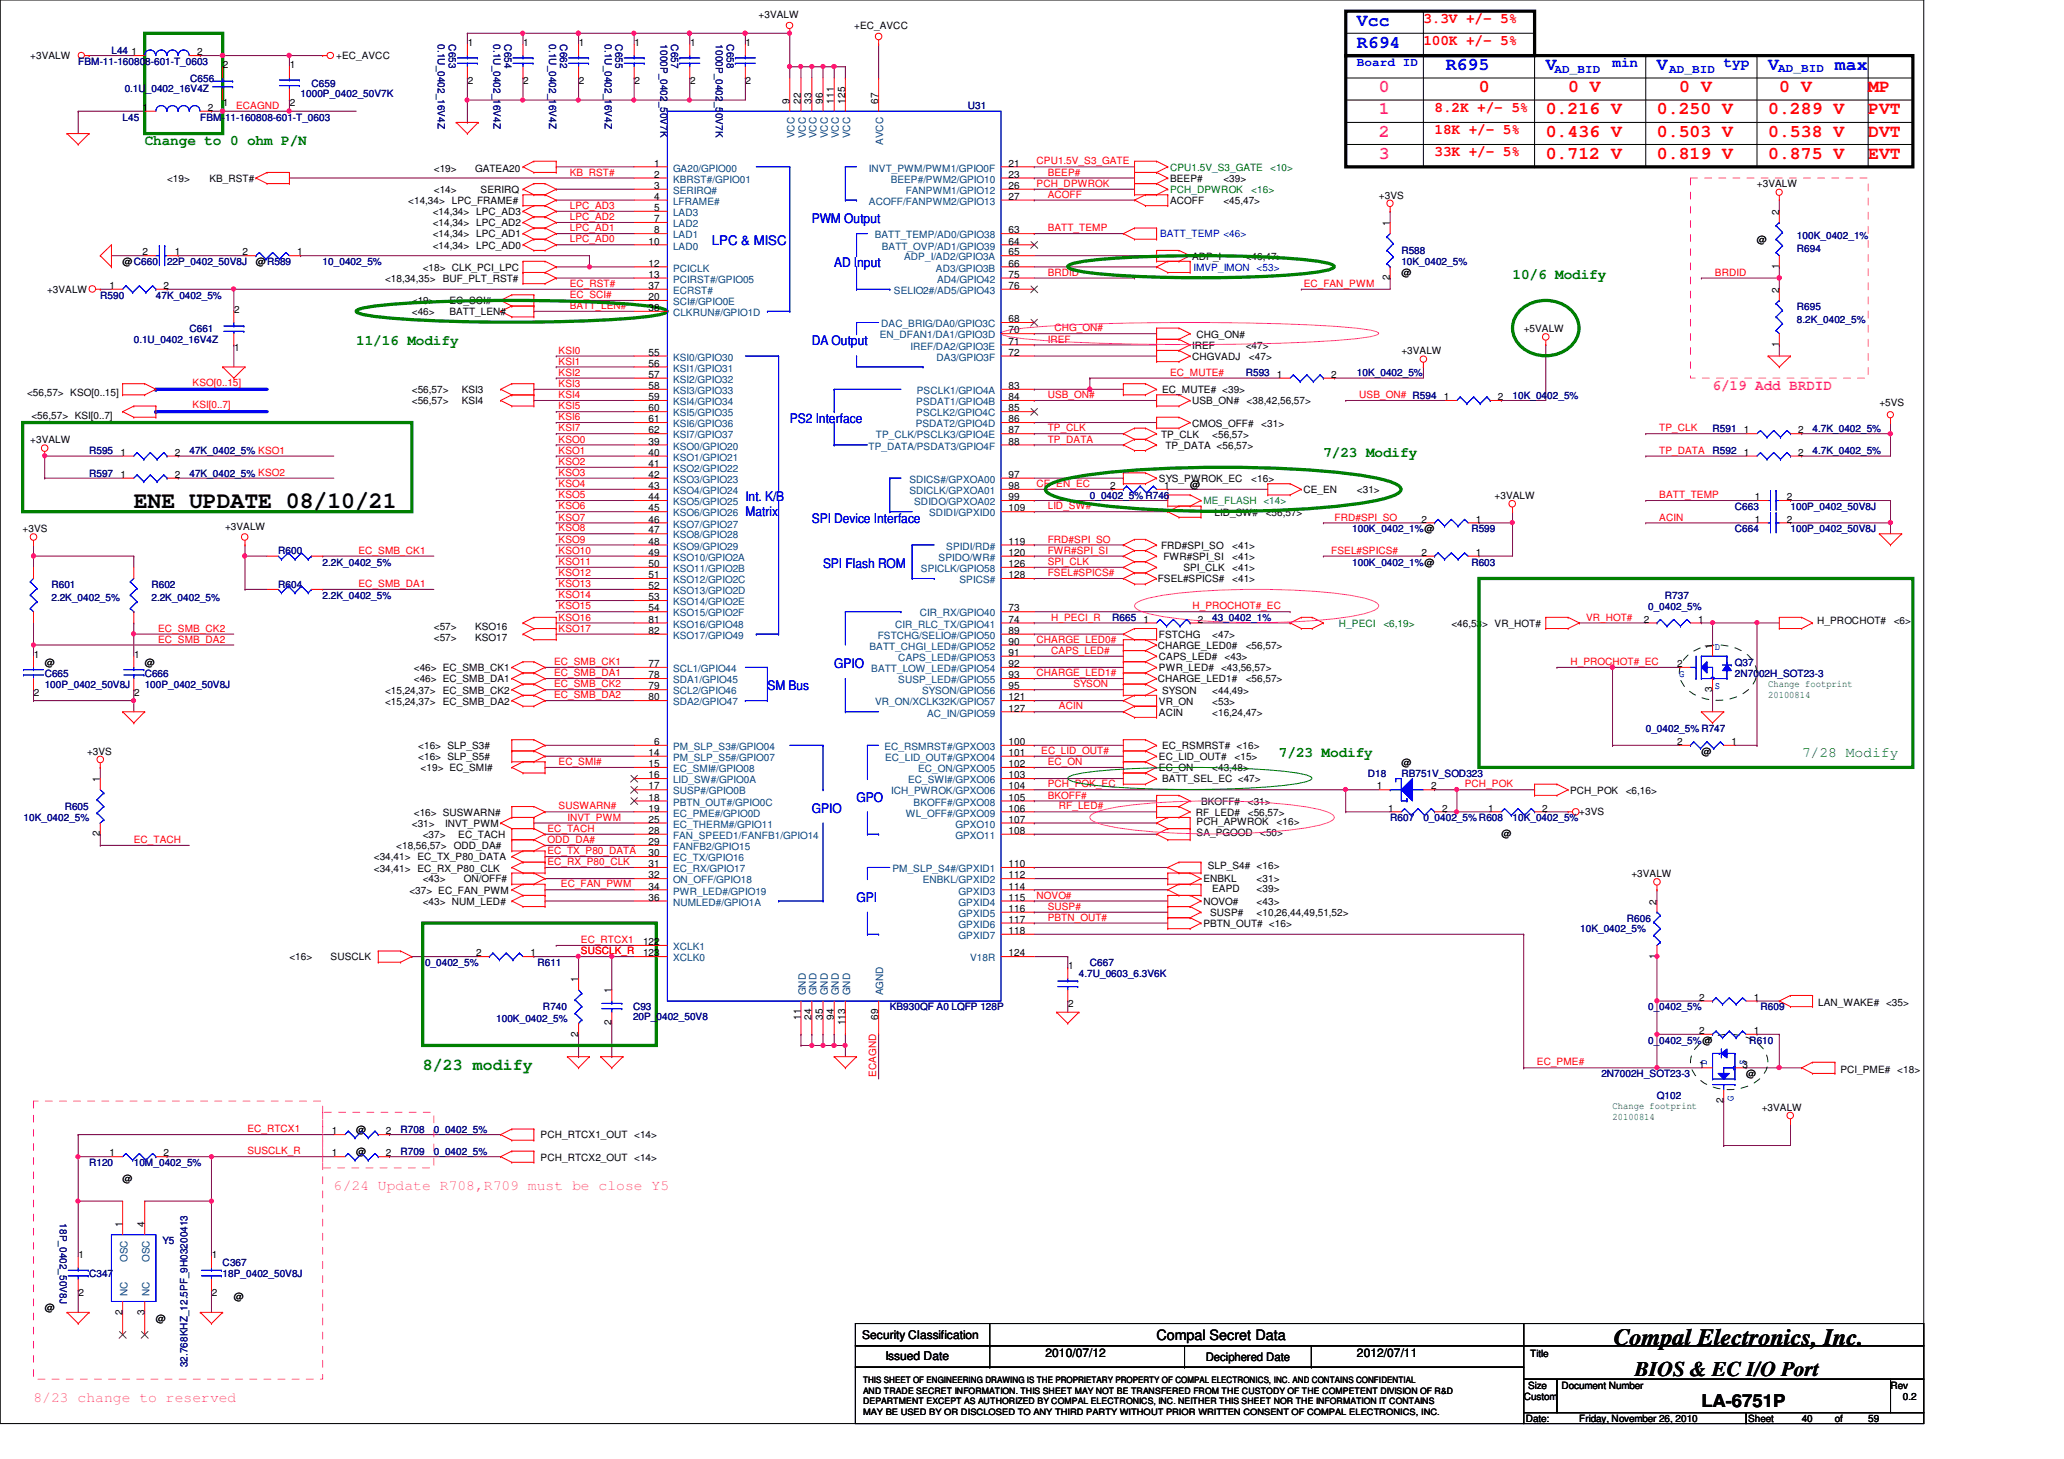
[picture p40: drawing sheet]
<svg xmlns="http://www.w3.org/2000/svg" width="297mm" height="210mm" viewBox="0 0 297 210" stroke-linecap="round" stroke-linejoin="round" font-family="sans-serif">
<defs><g id="words">
<g font-size="3.3">
<text x="19.3" y="73.2">ENE UPDATE 08/10/21</text>
<text x="232.2" y="193.5">Compal Electronics, Inc.</text>
</g>
<text font-size="3" x="235.3" y="198">BIOS &amp; EC I/O Port</text>
<g font-size="2.5" fill="#00f">
<text x="195.3" y="3.7">Vcc</text>
<text x="195.3" y="6.9">R694</text>
<text x="208.1" y="10.1">R695</text>
<text x="222.5" y="10.1">V</text>
<text x="238.5" y="10.1">V</text>
<text x="254.5" y="10.1">V</text>
<text x="264.1" y="10.1">max</text>
</g>
<g font-size="2.5" fill="#f0f">
<text x="198.5" y="16.5">1</text>
<text x="198.5" y="13.3">0</text>
<text x="198.5" y="22.9">3</text>
<text x="198.5" y="19.7">2</text>
</g>
<g font-size="2.5" fill="#f00">
<text x="212.8" y="13.3">0</text>
<text x="222.5" y="16.5">0.216 V</text>
<text x="225.7" y="13.3">0 V</text>
<text x="238.5" y="16.5">0.250 V</text>
<text x="241.7" y="13.3">0 V</text>
<text x="254.5" y="16.5">0.289 V</text>
<text x="256.1" y="13.3">0 V</text>
<text x="268.9" y="13.3">MP</text>
<text x="268.9" y="16.5">PVT</text>
<text x="222.5" y="22.9">0.712 V</text>
<text x="222.5" y="19.7">0.436 V</text>
<text x="238.5" y="22.9">0.819 V</text>
<text x="238.5" y="19.7">0.503 V</text>
<text x="254.5" y="22.9">0.875 V</text>
<text x="254.5" y="19.7">0.538 V</text>
<text x="268.9" y="19.7">DVT</text>
<text x="268.9" y="22.9">EVT</text>
</g>
<text font-size="2.5" x="244.9" y="202.4">LA-6751P</text>
<text font-size="2.4" fill="#008000" x="60.8" y="154">8/23 modify</text>
<g font-size="2.1" fill="#f00">
<text x="204.8" y="3.3">3.3V +/- 5%</text>
<text x="204.8" y="6.5">100K +/- 5%</text>
<text x="206.5" y="16.1">8.2K +/- 5%</text>
<text x="206.5" y="22.5">33K +/- 5%</text>
<text x="206.5" y="19.3">18K +/- 5%</text>
</g>
<g font-size="2.1" fill="#00f">
<text x="232.1" y="9.7">min</text>
<text x="248.1" y="9.7">typ</text>
</g>
<g font-size="2.1" fill="#008000">
<text x="20.8" y="20.9">Change to 0 ohm P/N</text>
<text x="217.7" y="40.1">10/6 Modify</text>
<text x="51.3" y="49.7">11/16 Modify</text>
<text x="190.5" y="65.7">7/23 Modify</text>
<text x="184.1" y="108.9">7/23 Modify</text>
<text x="259.3" y="108.8">7/28 Modify</text>
</g>
<g font-size="2.1" fill="#f0f">
<text x="246.5" y="56.1">6/19 Add BRDID</text>
<text x="48" y="171.2">6/24 Update R708,R709 must be close Y5</text>
<text x="4.8" y="201.6">8/23 change to reserved</text>
</g>
<text font-size="2.1" x="166.5" y="192.8">Compal Secret Data</text>
<g font-size="1.9" fill="#00f">
<text x="102.4" y="35.3">LPC &amp; MISC</text>
<text x="116.8" y="32.1">PWM Output</text>
<text x="120.1" y="38.5">AD Input</text>
<text x="116.8" y="49.7">DA Output</text>
<text x="113.7" y="60.9">PS2 Interface</text>
<text x="107.3" y="72.1">Int. K/B</text>
<text x="107.3" y="74.3">Matrix</text>
<text x="116.8" y="75.3">SPI Device Interface</text>
<text x="118.4" y="81.7">SPI Flash ROM</text>
<text x="110.4" y="99.3">SM Bus</text>
<text x="120.1" y="96.1">GPIO</text>
<text x="116.8" y="116.9">GPIO</text>
<text x="123.3" y="115.3">GPO</text>
<text x="123.3" y="129.7">GPI</text>
</g>
<g font-size="1.7" fill="#00f">
<text x="195.3" y="9.5">Board ID</text>
<text x="223.7" y="10.5">AD_BID</text>
<text x="240.2" y="10.5">AD_BID</text>
<text x="255.9" y="10.3">AD_BID</text>
</g>
<g font-size="1.7">
<text x="124.1" y="192.7">Security Classification</text>
<text x="127.4" y="195.7">Issued Date</text>
<text x="150.4" y="195.2">2010/07/12</text>
<text x="173.5" y="195.8">Deciphered Date</text>
<text x="195.3" y="195.2">2012/07/11</text>
</g>
<g font-size="1.4">
<text x="109.2" y="2.6">+3VALW</text>
<text x="122.9" y="4.2">+EC_AVCC</text>
<text x="4.4" y="8.6">+3VALW</text>
<text x="18.9" y="8">1</text>
<text x="28.4" y="8">2</text>
<text x="32.1" y="9.8">2</text>
<text x="41.7" y="9.8">1</text>
<text x="48.4" y="8.6">+EC_AVCC</text>
<text x="67.3" y="6.6">1</text>
<text x="75.3" y="6.6">1</text>
<text x="83.3" y="6.6">1</text>
<text x="91.3" y="6.6">1</text>
<text x="99.3" y="6.6">1</text>
<text x="107.3" y="6.6">1</text>
<text x="20.5" y="16">1</text>
<text x="29.9" y="16">2</text>
<text x="32.1" y="15.2">1</text>
<text x="41.7" y="15.2">2</text>
<text x="67.3" y="12.1">2</text>
<text x="75.3" y="12.1">2</text>
<text x="83.3" y="12.1">2</text>
<text x="91.3" y="12.1">2</text>
<text x="99.3" y="12.1">2</text>
<text x="107.3" y="12.1">2</text>
<text x="113.6" y="14.9" transform="rotate(-90 113.6 14.9)">9</text>
<text x="115.2" y="14.9" transform="rotate(-90 115.2 14.9)">22</text>
<text x="116.8" y="14.9" transform="rotate(-90 116.8 14.9)">33</text>
<text x="118.4" y="14.9" transform="rotate(-90 118.4 14.9)">96</text>
<text x="120" y="14.9" transform="rotate(-90 120 14.9)">111</text>
<text x="121.6" y="14.9" transform="rotate(-90 121.6 14.9)">125</text>
<text x="126.4" y="14.9" transform="rotate(-90 126.4 14.9)">67</text>
<text x="94.1" y="24">1</text>
<text x="145.2" y="24">21</text>
<text x="24" y="26.2">&lt;19&gt;</text>
<text x="30.1" y="26.2">KB_RST#</text>
<text x="58.8" y="29.4">&lt;14,34&gt; LPC_FRAME#</text>
<text x="62.4" y="24.7">&lt;19&gt;</text>
<text x="62.4" y="27.8">&lt;14&gt;</text>
<text x="68.4" y="24.7">GATEA20</text>
<text x="69.2" y="27.8">SERIRQ</text>
<text x="94.1" y="25.6">2</text>
<text x="94.1" y="27.2">3</text>
<text x="94.1" y="28.7">4</text>
<text x="145.2" y="25.6">23</text>
<text x="145.2" y="27.2">26</text>
<text x="145.2" y="28.7">27</text>
<text x="168.4" y="29.4">ACOFF</text>
<text x="168.4" y="26.2">BEEP#</text>
<text x="176.1" y="29.4">&lt;45,47&gt;</text>
<text x="176.1" y="26.2">&lt;39&gt;</text>
<text x="198.5" y="28.6">+3VS</text>
<text x="252.9" y="27">+3VALW</text>
<text x="62.3" y="32.6">&lt;14,34&gt; LPC_AD2</text>
<text x="62.3" y="34.2">&lt;14,34&gt; LPC_AD1</text>
<text x="62.3" y="30.9">&lt;14,34&gt; LPC_AD3</text>
<text x="62.3" y="35.8">&lt;14,34&gt; LPC_AD0</text>
<text x="93.3" y="35.2">10</text>
<text x="94.1" y="30.4">5</text>
<text x="94.1" y="32">7</text>
<text x="94.1" y="33.6">8</text>
<text x="145.2" y="33.6">63</text>
<text x="145.2" y="35.2">64</text>
<text x="200" y="32.5" transform="rotate(-90 200 32.5)">1</text>
<text x="252.9" y="35">@</text>
<text x="256" y="30.9" transform="rotate(-90 256 30.9)">2</text>
<text x="15.7" y="41.6">1</text>
<text x="17.6" y="38.1">@C660</text>
<text x="20.5" y="36.7">2</text>
<text x="23.5" y="41.6">2</text>
<text x="25.1" y="36.7">1</text>
<text x="34.9" y="36.7">2</text>
<text x="36.8" y="38.1">@R589</text>
<text x="42.8" y="36.7">1</text>
<text x="55.4" y="40.6">&lt;18,34,35&gt;</text>
<text x="60.8" y="38.9">&lt;18&gt; CLK_PCI_LPC</text>
<text x="63.7" y="40.6">BUF_PLT_RST#</text>
<text x="93.3" y="38.4">12</text>
<text x="93.3" y="40">13</text>
<text x="93.3" y="41.6">37</text>
<text x="145.2" y="36.7">65</text>
<text x="145.2" y="38.4">66</text>
<text x="145.2" y="40">75</text>
<text x="145.2" y="41.6">76</text>
<text x="171.6" y="37.4">ADP_I</text>
<text x="179.3" y="37.4">&lt;46,47&gt;</text>
<text x="200" y="40.3" transform="rotate(-90 200 40.3)">2</text>
<text x="201.7" y="39.8">@</text>
<text x="256" y="38.7" transform="rotate(-90 256 38.7)">1</text>
<text x="6.8" y="42.2">+3VALW</text>
<text x="33.7" y="45">2</text>
<text x="59.3" y="43.8">&lt;19&gt;</text>
<text x="59.3" y="45.4">&lt;46&gt;</text>
<text x="64.7" y="43.8">EC_SCI#</text>
<text x="64.7" y="45.4">BATT_LEN#</text>
<text x="93.3" y="43.2">20</text>
<text x="93.3" y="44.7">38</text>
<text x="145.2" y="46.4">68</text>
<text x="145.2" y="48">70</text>
<text x="219.3" y="47.8">+5VALW</text>
<text x="256" y="42.1" transform="rotate(-90 256 42.1)">2</text>
<text x="33.7" y="50.5">1</text>
<text x="93.3" y="51.2">55</text>
<text x="93.3" y="52.7">56</text>
<text x="145.2" y="49.6">71</text>
<text x="145.2" y="51.2">72</text>
<text x="171.6" y="50.2">IREF</text>
<text x="171.6" y="51.8">CHGVADJ</text>
<text x="172.2" y="48.6">CHG_ON#</text>
<text x="179.3" y="50.2">&lt;47&gt;</text>
<text x="179.7" y="51.8">&lt;47&gt;</text>
<text x="201.7" y="51">+3VALW</text>
<text x="256" y="49.9" transform="rotate(-90 256 49.9)">1</text>
<text x="3.9" y="57">&lt;56,57&gt; KSO[0..15]</text>
<text x="59.3" y="56.6">&lt;56,57&gt;</text>
<text x="59.3" y="58.2">&lt;56,57&gt;</text>
<text x="66.5" y="56.6">KSI3</text>
<text x="66.5" y="58.2">KSI4</text>
<text x="93.3" y="54.4">57</text>
<text x="93.3" y="56">58</text>
<text x="93.3" y="57.6">59</text>
<text x="93.3" y="59.2">60</text>
<text x="145.2" y="56">83</text>
<text x="145.2" y="57.6">84</text>
<text x="145.2" y="59.2">85</text>
<text x="167.3" y="56.6">EC_MUTE# &lt;39&gt;</text>
<text x="171.6" y="58.2">USB_ON#</text>
<text x="179.4" y="58.2">&lt;38,42,56,57&gt;</text>
<text x="183.8" y="54.4">1</text>
<text x="191.6" y="54.4">2</text>
<text x="207.8" y="57.6">1</text>
<text x="215.6" y="57.6">2</text>
<text x="270.5" y="58.5">+5VS</text>
<text x="4.4" y="63.8">+3VALW</text>
<text x="4.5" y="60.2">&lt;56,57&gt; KSI[0..7]</text>
<text x="17.4" y="65.6">1</text>
<text x="25.1" y="65.6">2</text>
<text x="93.3" y="64">39</text>
<text x="93.3" y="65.6">40</text>
<text x="93.3" y="60.7">61</text>
<text x="93.3" y="62.4">62</text>
<text x="145.2" y="60.7">86</text>
<text x="145.2" y="62.4">87</text>
<text x="145.2" y="64">88</text>
<text x="167.1" y="62.9">TP_CLK</text>
<text x="167.7" y="64.6">TP_DATA &lt;56,57&gt;</text>
<text x="171.6" y="61.4">CMOS_OFF#</text>
<text x="174.5" y="62.9">&lt;56,57&gt;</text>
<text x="181.5" y="61.4">&lt;31&gt;</text>
<text x="250.9" y="65.6">1</text>
<text x="250.9" y="62.4">1</text>
<text x="258.8" y="65.6">2</text>
<text x="258.8" y="62.4">2</text>
<text x="17.4" y="68.7">1</text>
<text x="25.1" y="68.7">2</text>
<text x="93.3" y="67.2">41</text>
<text x="93.3" y="68.7">42</text>
<text x="93.3" y="70.4">43</text>
<text x="93.3" y="72">44</text>
<text x="145.2" y="68.7">97</text>
<text x="145.2" y="70.4">98</text>
<text x="145.2" y="72">99</text>
<text x="159.8" y="70.4">2</text>
<text x="166.8" y="69.4">SYS_PWROK_EC</text>
<text x="167.6" y="70.4">1</text>
<text x="171.3" y="70.1">@</text>
<text x="180.1" y="69.4">&lt;16&gt;</text>
<text x="187.6" y="71">CE_EN</text>
<text x="195.3" y="71">&lt;31&gt;</text>
<text x="215.1" y="71.8">+3VALW</text>
<text x="252.6" y="72">1</text>
<text x="257.2" y="72">2</text>
<text x="3.3" y="76.6">+3VS</text>
<text x="32.4" y="76.2">+3VALW</text>
<text x="93.3" y="73.6">45</text>
<text x="93.3" y="75.2">46</text>
<text x="93.3" y="76.8">47</text>
<text x="145.2" y="73.6">109</text>
<text x="174.8" y="74.2">LID_SW#</text>
<text x="182.2" y="74.2">&lt;56,57&gt;</text>
<text x="204.6" y="75.2">2</text>
<text x="212.4" y="75.2">1</text>
<text x="252.6" y="75.2">1</text>
<text x="257.2" y="75.2">2</text>
<text x="93.3" y="78.4">48</text>
<text x="93.3" y="80">49</text>
<text x="93.3" y="81.6">50</text>
<text x="93.3" y="83.2">51</text>
<text x="145.2" y="78.4">119</text>
<text x="145.2" y="80">120</text>
<text x="145.2" y="81.6">126</text>
<text x="145.2" y="83.2">128</text>
<text x="166.6" y="83.8">FSEL#SPICS#</text>
<text x="167.1" y="79">FRD#SPI_SO</text>
<text x="167.4" y="80.6">FWR#SPI_SI</text>
<text x="170.3" y="82.2">SPI_CLK</text>
<text x="177.3" y="82.2">&lt;41&gt;</text>
<text x="177.3" y="79">&lt;41&gt;</text>
<text x="177.3" y="83.8">&lt;41&gt;</text>
<text x="177.3" y="80.6">&lt;41&gt;</text>
<text x="204.6" y="80">2</text>
<text x="212.4" y="80">1</text>
<text x="93.3" y="84.8">52</text>
<text x="93.3" y="86.4">53</text>
<text x="93.3" y="88">54</text>
<text x="93.3" y="89.6">81</text>
<text x="145.2" y="88">73</text>
<text x="145.2" y="89.6">74</text>
<text x="164.5" y="89.6">1</text>
<text x="172.4" y="89.6">2</text>
<text x="236.6" y="89.6">2</text>
<text x="244.4" y="89.6">1</text>
<text x="261.5" y="89.8">H_PROCHOT#</text>
<text x="272.5" y="89.8">&lt;6&gt;</text>
<text x="4.9" y="94.6">1</text>
<text x="6.4" y="95.8">@</text>
<text x="19.3" y="94.6">1</text>
<text x="20.8" y="95.8">@</text>
<text x="62.4" y="90.6">&lt;57&gt;</text>
<text x="62.4" y="92.2">&lt;57&gt;</text>
<text x="68.4" y="90.6">KSO16</text>
<text x="68.4" y="92.2">KSO17</text>
<text x="93.3" y="96">77</text>
<text x="93.3" y="91.2">82</text>
<text x="145.2" y="91.2">89</text>
<text x="145.2" y="92.8">90</text>
<text x="145.2" y="94.4">91</text>
<text x="145.2" y="96">92</text>
<text x="166.6" y="93.4">CHARGE_LED0#</text>
<text x="166.8" y="95">CAPS_LED#</text>
<text x="166.8" y="91.8">FSTCHG</text>
<text x="174.5" y="91.8">&lt;47&gt;</text>
<text x="176.2" y="95">&lt;43&gt;</text>
<text x="179.3" y="93.4">&lt;56,57&gt;</text>
<text x="208.9" y="90.2">&lt;46,53&gt; VR_HOT#</text>
<text x="241.4" y="96">2</text>
<text x="246.4" y="93.3" transform="rotate(-90 246.4 93.3)">1</text>
<text x="4.9" y="100.1">2</text>
<text x="19.3" y="100.1">2</text>
<text x="55.4" y="101.4">&lt;15,24,37&gt;</text>
<text x="55.4" y="99.8">&lt;15,24,37&gt;</text>
<text x="59.6" y="96.6">&lt;46&gt; EC_SMB_CK1</text>
<text x="59.6" y="98.2">&lt;46&gt; EC_SMB_DA1</text>
<text x="63.7" y="101.4">EC_SMB_DA2</text>
<text x="63.7" y="99.8">EC_SMB_CK2</text>
<text x="93.3" y="97.6">78</text>
<text x="93.3" y="99.2">79</text>
<text x="93.3" y="100.8">80</text>
<text x="145.2" y="97.6">93</text>
<text x="145.2" y="99.2">95</text>
<text x="145.2" y="100.8">121</text>
<text x="166.6" y="98.2">CHARGE_LED1#</text>
<text x="166.8" y="101.4">VR_ON</text>
<text x="166.8" y="96.6">PWR_LED#</text>
<text x="167.3" y="99.8">SYSON</text>
<text x="174.5" y="99.8">&lt;44,49&gt;</text>
<text x="174.5" y="101.4">&lt;53&gt;</text>
<text x="175.7" y="96.6">&lt;43,56,57&gt;</text>
<text x="179.3" y="98.2">&lt;56,57&gt;</text>
<text x="246.4" y="99.5" transform="rotate(-90 246.4 99.5)">3</text>
<text x="60.2" y="107.8">&lt;16&gt; SLP_S3#</text>
<text x="94.1" y="107.2">6</text>
<text x="145.2" y="107.2">100</text>
<text x="145.2" y="102.4">127</text>
<text x="166.8" y="103">ACIN</text>
<text x="167.3" y="107.8">EC_RSMRST# &lt;16&gt;</text>
<text x="174.5" y="103">&lt;16,24,47&gt;</text>
<text x="241.4" y="107.2">2</text>
<text x="249.2" y="107.2">1</text>
<text x="12.5" y="108.6">+3VS</text>
<text x="14.4" y="112.5" transform="rotate(-90 14.4 112.5)">1</text>
<text x="60.2" y="109.4">&lt;16&gt; SLP_S5#</text>
<text x="60.5" y="111">&lt;19&gt; EC_SMI#</text>
<text x="93.3" y="108.8">14</text>
<text x="93.3" y="110.4">15</text>
<text x="93.3" y="112">16</text>
<text x="93.3" y="113.6">17</text>
<text x="145.2" y="108.8">101</text>
<text x="145.2" y="110.4">102</text>
<text x="145.2" y="112">103</text>
<text x="145.2" y="113.6">104</text>
<text x="166.8" y="111">EC_ON</text>
<text x="166.8" y="109.4">EC_LID_OUT#</text>
<text x="167.3" y="112.6">BATT_SEL_EC &lt;47&gt;</text>
<text x="174.5" y="111">&lt;43,48&gt;</text>
<text x="177.7" y="109.4">&lt;15&gt;</text>
<text x="198.2" y="113.6">1</text>
<text x="201.7" y="110.2">@</text>
<text x="205.9" y="113.6">2</text>
<text x="244.9" y="108.6">@</text>
<text x="59.3" y="119">&lt;31&gt;</text>
<text x="59.6" y="117.4">&lt;16&gt; SUSWARN#</text>
<text x="64" y="119">INVT_PWM</text>
<text x="93.3" y="115.2">18</text>
<text x="93.3" y="116.8">19</text>
<text x="93.3" y="118.4">25</text>
<text x="93.3" y="120">28</text>
<text x="145.2" y="115.2">105</text>
<text x="145.2" y="116.8">106</text>
<text x="145.2" y="118.4">107</text>
<text x="145.2" y="120">108</text>
<text x="172.1" y="117.4">RF_LED#</text>
<text x="172.2" y="118.7">PCH_APWROK</text>
<text x="172.8" y="115.8">BKOFF#</text>
<text x="179.6" y="117.4">&lt;56,57&gt;</text>
<text x="179.6" y="115.8">&lt;31&gt;</text>
<text x="183.7" y="118.7">&lt;16&gt;</text>
<text x="199.8" y="116.8">1</text>
<text x="207.6" y="116.8">2</text>
<text x="214.2" y="116.8">1</text>
<text x="222" y="116.8">2</text>
<text x="226" y="114.2">PCH_POK</text>
<text x="227.3" y="117.2">+3VS</text>
<text x="234" y="114.2">&lt;6,16&gt;</text>
<text x="14.4" y="120.3" transform="rotate(-90 14.4 120.3)">2</text>
<text x="53.8" y="125.4">&lt;34,41&gt; EC_RX_P80_CLK</text>
<text x="53.8" y="123.8">&lt;34,41&gt; EC_TX_P80_DATA</text>
<text x="57" y="122.2">&lt;18,56,57&gt;</text>
<text x="60.8" y="120.6">&lt;37&gt;</text>
<text x="65.3" y="122.2">ODD_DA#</text>
<text x="66" y="120.6">EC_TACH</text>
<text x="93.3" y="121.6">29</text>
<text x="93.3" y="123.2">30</text>
<text x="93.3" y="124.8">31</text>
<text x="145.2" y="124.8">110</text>
<text x="172.2" y="120.3">SA_PGOOD</text>
<text x="173.8" y="125.1">SLP_S4# &lt;16&gt;</text>
<text x="181.4" y="120.3">&lt;50&gt;</text>
<text x="216.1" y="120.4">@</text>
<text x="58.9" y="128.6">&lt;37&gt; EC_FAN_PWM</text>
<text x="60.8" y="127">&lt;43&gt;</text>
<text x="60.8" y="130.2">&lt;43&gt; NUM_LED#</text>
<text x="66.8" y="127">ON/OFF#</text>
<text x="93.3" y="126.4">32</text>
<text x="93.3" y="128">34</text>
<text x="93.3" y="129.6">36</text>
<text x="145.2" y="126.4">112</text>
<text x="145.2" y="128">114</text>
<text x="145.2" y="129.6">115</text>
<text x="145.2" y="131.2">116</text>
<text x="173.2" y="127">ENBKL</text>
<text x="173.2" y="130.2">NOVO#</text>
<text x="174.2" y="131.8">SUSP#</text>
<text x="174.5" y="128.4">EAPD</text>
<text x="180.8" y="127">&lt;31&gt;</text>
<text x="180.8" y="130.2">&lt;43&gt;</text>
<text x="180.8" y="131.8">&lt;10,26,44,49,51,52&gt;</text>
<text x="180.8" y="128.4">&lt;39&gt;</text>
<text x="234.8" y="126.2">+3VALW</text>
<text x="238.4" y="130.1" transform="rotate(-90 238.4 130.1)">2</text>
<text x="68.5" y="137.6">2</text>
<text x="76.4" y="137.6">1</text>
<text x="92.5" y="136">122</text>
<text x="92.5" y="137.6">123</text>
<text x="145.2" y="132.8">117</text>
<text x="145.2" y="134.4">118</text>
<text x="145.2" y="137.6">124</text>
<text x="173.2" y="133.4">PBTN_OUT# &lt;16&gt;</text>
<text x="238.4" y="137.9" transform="rotate(-90 238.4 137.9)">1</text>
<text x="41.7" y="138.2">&lt;16&gt;</text>
<text x="47.6" y="138.2">SUSCLK</text>
<text x="83.2" y="141.3" transform="rotate(-90 83.2 141.3)">1</text>
<text x="88" y="142.9" transform="rotate(-90 88 142.9)">1</text>
<text x="153.7" y="139.4">1</text>
<text x="244.6" y="144">2</text>
<text x="252.4" y="144">1</text>
<text x="83.2" y="149.1" transform="rotate(-90 83.2 149.1)">2</text>
<text x="88" y="147.5" transform="rotate(-90 88 147.5)">2</text>
<text x="115.2" y="146.7" transform="rotate(-90 115.2 146.7)">11</text>
<text x="116.8" y="146.7" transform="rotate(-90 116.8 146.7)">24</text>
<text x="118.4" y="146.7" transform="rotate(-90 118.4 146.7)">35</text>
<text x="120" y="146.7" transform="rotate(-90 120 146.7)">94</text>
<text x="121.6" y="147.5" transform="rotate(-90 121.6 147.5)">113</text>
<text x="126.4" y="146.7" transform="rotate(-90 126.4 146.7)">69</text>
<text x="153.7" y="144.9">2</text>
<text x="244.6" y="148.8">2</text>
<text x="252.4" y="148.8">1</text>
<text x="261.7" y="144.7">LAN_WAKE# &lt;35&gt;</text>
<text x="244.6" y="153.6">1</text>
<text x="250.8" y="153.6">3</text>
<text x="251.3" y="155">@</text>
<text x="264.9" y="154.3">PCI_PME# &lt;18&gt;</text>
<text x="248" y="158.7" transform="rotate(-90 248 158.7)">2</text>
<text x="253.5" y="159.8">+3VALW</text>
<text x="15.7" y="166.4">1</text>
<text x="23.5" y="166.4">2</text>
<text x="47.7" y="163.2">1</text>
<text x="47.7" y="166.4">1</text>
<text x="51.3" y="163">@</text>
<text x="51.3" y="166.2">@</text>
<text x="55.5" y="163.2">2</text>
<text x="55.5" y="166.4">2</text>
<text x="77.8" y="167">PCH_RTCX2_OUT &lt;14&gt;</text>
<text x="77.8" y="163.8">PCH_RTCX1_OUT &lt;14&gt;</text>
<text x="17.6" y="170">@</text>
<text x="17.6" y="176.5" transform="rotate(-90 17.6 176.5)">1</text>
<text x="20.8" y="176.5" transform="rotate(-90 20.8 176.5)">4</text>
<text x="11.3" y="181">1</text>
<text x="30.5" y="181">1</text>
<text x="6.4" y="188.6">@</text>
<text x="11.3" y="186.5">2</text>
<text x="17.6" y="189.1" transform="rotate(-90 17.6 189.1)">2</text>
<text x="20.8" y="189.1" transform="rotate(-90 20.8 189.1)">3</text>
<text x="22.4" y="190.2">@</text>
<text x="30.5" y="186.5">2</text>
<text x="33.7" y="187">@</text>
<text x="220.2" y="195.2">Title</text>
<text x="219.3" y="201.4">Custom</text>
<text x="219.9" y="199.8">Size</text>
<text x="224.7" y="199.8">Document Number</text>
<text x="272.1" y="199.8">Rev</text>
<text x="273.9" y="201.4">0.2</text>
<text x="219.6" y="204.6">Date:</text>
<text x="227.3" y="204.6">Friday, November 26, 2010</text>
<text x="251.6" y="204.6">Sheet</text>
<text x="259.3" y="204.6">40</text>
<text x="264.1" y="204.6">of</text>
<text x="268.9" y="204.6">59</text>
</g>
<g font-size="1.4" fill="#000080">
<text x="11.3" y="9.4">FBM-11-160808-601-T_0603</text>
<text x="16" y="7.7">L44</text>
<text x="27.4" y="11.8">C656</text>
<text x="63" y="6.4" transform="rotate(90 63 6.4)">0.1U_0402_16V4Z</text>
<text x="64.6" y="6.4" transform="rotate(90 64.6 6.4)">C653</text>
<text x="71" y="6.4" transform="rotate(90 71 6.4)">0.1U_0402_16V4Z</text>
<text x="72.6" y="6.4" transform="rotate(90 72.6 6.4)">C654</text>
<text x="79" y="6.4" transform="rotate(90 79 6.4)">0.1U_0402_16V4Z</text>
<text x="80.6" y="6.4" transform="rotate(90 80.6 6.4)">C662</text>
<text x="87" y="6.4" transform="rotate(90 87 6.4)">0.1U_0402_16V4Z</text>
<text x="88.6" y="6.4" transform="rotate(90 88.6 6.4)">C655</text>
<text x="95" y="6.4" transform="rotate(90 95 6.4)">1000P_0402_50V7K</text>
<text x="96.6" y="6.4" transform="rotate(90 96.6 6.4)">C657</text>
<text x="103" y="6.4" transform="rotate(90 103 6.4)">1000P_0402_50V7K</text>
<text x="104.6" y="6.4" transform="rotate(90 104.6 6.4)">C658</text>
<text x="17.6" y="17.4">L45</text>
<text x="17.9" y="13.2">0.1U_0402_16V4Z</text>
<text x="28.8" y="17.4">FBM-11-160808-601-T_0603</text>
<text x="43.3" y="14">1000P_0402_50V7K</text>
<text x="44.8" y="12.6">C659</text>
<text x="139.3" y="15.7">U31</text>
<text x="258.6" y="34.3">100K_0402_1%</text>
<text x="24" y="38.1">22P_0402_50V8J</text>
<text x="46.4" y="38.1">10_0402_5%</text>
<text x="201.7" y="36.6">R588</text>
<text x="201.7" y="38.1">10K_0402_5%</text>
<text x="258.6" y="36.2">R694</text>
<text x="14.4" y="43">R590</text>
<text x="22.4" y="43">47K_0402_5%</text>
<text x="27.3" y="47.8">C661</text>
<text x="258.6" y="44.6">R695</text>
<text x="258.6" y="46.5">8.2K_0402_5%</text>
<text x="19.3" y="49.4">0.1U_0402_16V4Z</text>
<text x="179.3" y="54.1">R593</text>
<text x="195.3" y="54.1">10K_0402_5%</text>
<text x="217.7" y="57.4">10K_0402_5%</text>
<text x="12.8" y="65.4">R595</text>
<text x="27.3" y="65.4">47K_0402_5% KSO1</text>
<text x="246.5" y="65.4">R592</text>
<text x="246.5" y="62.1">R591</text>
<text x="260.9" y="65.4">4.7K_0402_5%</text>
<text x="260.9" y="62.1">4.7K_0402_5%</text>
<text x="12.8" y="68.6">R597</text>
<text x="27.3" y="68.6">47K_0402_5% KSO2</text>
<text x="156.8" y="71.8">0_0402_5% R746</text>
<text x="194.6" y="76.6">100K_0402_1%@</text>
<text x="211.7" y="76.6">R599</text>
<text x="249.7" y="76.6">C664</text>
<text x="249.7" y="73.4">C663</text>
<text x="257.7" y="76.6">100P_0402_50V8J</text>
<text x="257.7" y="73.4">100P_0402_50V8J</text>
<text x="40" y="79.8">R600</text>
<text x="46.4" y="81.4">2.2K_0402_5%</text>
<text x="194.6" y="81.4">100K_0402_1%@</text>
<text x="211.7" y="81.4">R603</text>
<text x="7.4" y="84.6">R601</text>
<text x="7.4" y="86.5">2.2K_0402_5%</text>
<text x="21.8" y="84.6">R602</text>
<text x="21.8" y="86.5">2.2K_0402_5%</text>
<text x="40" y="84.6">R604</text>
<text x="46.4" y="86.1">2.2K_0402_5%</text>
<text x="160.1" y="89.4">R665</text>
<text x="174.5" y="89.4">43_0402_1%</text>
<text x="237.2" y="87.8">0_0402_5%</text>
<text x="239.6" y="86.1">R737</text>
<text x="249.7" y="95.8">Q37</text>
<text x="6.4" y="97.4">C665</text>
<text x="6.4" y="99">100P_0402_50V8J</text>
<text x="20.8" y="97.4">C666</text>
<text x="20.8" y="99">100P_0402_50V8J</text>
<text x="249.7" y="97.4">2N7002H_SOT23-3</text>
<text x="236.9" y="105.4">0_0402_5% R747</text>
<text x="196.8" y="111.8">D18</text>
<text x="201.7" y="111.8">RB751V_SOD323</text>
<text x="3.4" y="118.2">10K_0402_5%</text>
<text x="9.3" y="116.6">R605</text>
<text x="200.1" y="118.2">R607</text>
<text x="204.8" y="118.2">0_0402_5% R608</text>
<text x="217.7" y="118.2">10K_0402_5%</text>
<text x="227.4" y="134.2">10K_0402_5%</text>
<text x="234.1" y="132.6">R606</text>
<text x="61.2" y="139">0_0402_5%</text>
<text x="77.3" y="139">R611</text>
<text x="155.3" y="140.6">4.7U_0603_6.3V6K</text>
<text x="156.8" y="139">C667</text>
<text x="71.4" y="147">100K_0402_5%</text>
<text x="78.1" y="145.4">R740</text>
<text x="91.1" y="145.4">C93</text>
<text x="91.1" y="146.8">20P_0402_50V8</text>
<text x="128.1" y="145.4">KB930QF A0 LQFP 128P</text>
<text x="237.2" y="145.4">0_0402_5%</text>
<text x="253.4" y="145.4">R609</text>
<text x="230.5" y="155">2N7002H_SOT23-3</text>
<text x="237.2" y="150.2">0_0402_5%@</text>
<text x="251.8" y="150.2">R610</text>
<text x="238.5" y="158.2">Q102</text>
<text x="12.8" y="167.8">R120</text>
<text x="19.3" y="167.8">10M_0402_5%</text>
<text x="57.7" y="163">R708</text>
<text x="57.7" y="166.2">R709</text>
<text x="62.4" y="163">0_0402_5%</text>
<text x="62.4" y="166.2">0_0402_5%</text>
<text x="8.6" y="176" transform="rotate(90 8.6 176)">18P_0402_50V8J</text>
<text x="23.4" y="179">Y5</text>
<text x="12.8" y="183.8">C347</text>
<text x="32" y="182.2">C367</text>
<text x="32" y="183.8">18P_0402_50V8J</text>
<text x="27" y="196.7" transform="rotate(-90 27 196.7)">32.768KHZ_12.5PF_9H03200413</text>
</g>
<g font-size="1.4" fill="#f00">
<text x="34" y="15.7">ECAGND</text>
<text x="149.2" y="23.7">CPU1.5V_S3_GATE</text>
<text x="82" y="25.3">KB_RST#</text>
<text x="149.2" y="26.9">PCH_DPWROK</text>
<text x="150.8" y="28.4">ACOFF</text>
<text x="150.8" y="25.3">BEEP#</text>
<text x="82" y="34.9">LPC_AD0</text>
<text x="82" y="30.1">LPC_AD3</text>
<text x="82" y="33.3">LPC_AD1</text>
<text x="82" y="31.7">LPC_AD2</text>
<text x="150.8" y="33.3">BATT_TEMP</text>
<text x="82" y="41.3">EC_RST#</text>
<text x="150.8" y="39.7">BRDID</text>
<text x="187.6" y="41.3">EC_FAN_PWM</text>
<text x="246.8" y="39.7">BRDID</text>
<text x="82" y="42.9">EC_SCI#</text>
<text x="82" y="44.4">BATT_LEN#</text>
<text x="151.8" y="47.7">CHG_ON#</text>
<text x="80.4" y="50.9">KSI0</text>
<text x="80.4" y="52.5">KSI1</text>
<text x="150.8" y="49.3">IREF</text>
<text x="27.7" y="55.5">KSO[0..15]</text>
<text x="27.7" y="58.8">KSI[0..7]</text>
<text x="80.4" y="54.1">KSI2</text>
<text x="80.4" y="58.9">KSI5</text>
<text x="80.4" y="57.3">KSI4</text>
<text x="80.4" y="55.7">KSI3</text>
<text x="150.8" y="57.3">USB_ON#</text>
<text x="168.4" y="54.1">EC_MUTE#</text>
<text x="195.6" y="57.3">USB_ON# R594</text>
<text x="80.4" y="60.5">KSI6</text>
<text x="80.4" y="65.3">KSO1</text>
<text x="80.4" y="63.7">KSO0</text>
<text x="80.4" y="62.1">KSI7</text>
<text x="150.8" y="62.1">TP_CLK</text>
<text x="150.8" y="63.7">TP_DATA</text>
<text x="238.8" y="65.3">TP_DATA</text>
<text x="238.8" y="62.1">TP_CLK</text>
<text x="80.4" y="66.9">KSO2</text>
<text x="80.4" y="70.1">KSO4</text>
<text x="80.4" y="68.5">KSO3</text>
<text x="80.4" y="71.7">KSO5</text>
<text x="149.2" y="70.1">CE_EN_EC</text>
<text x="238.8" y="71.7">BATT_TEMP</text>
<text x="80.4" y="76.5">KSO8</text>
<text x="80.4" y="74.9">KSO7</text>
<text x="80.4" y="73.3">KSO6</text>
<text x="150.8" y="73.3">LID_SW#</text>
<text x="192.1" y="74.9">FRD#SPI_SO</text>
<text x="238.8" y="74.9">ACIN</text>
<text x="51.6" y="79.7">EC_SMB_CK1</text>
<text x="80.4" y="78.1">KSO9</text>
<text x="80.4" y="79.7">KSO10</text>
<text x="80.4" y="82.9">KSO12</text>
<text x="80.4" y="81.3">KSO11</text>
<text x="150.8" y="81.3">SPI_CLK</text>
<text x="150.8" y="79.7">FWR#SPI_SI</text>
<text x="150.8" y="78.1">FRD#SPI_SO</text>
<text x="150.8" y="82.9">FSEL#SPICS#</text>
<text x="191.6" y="79.7">FSEL#SPICS#</text>
<text x="51.6" y="84.5">EC_SMB_DA1</text>
<text x="80.4" y="86.1">KSO14</text>
<text x="80.4" y="84.5">KSO13</text>
<text x="80.4" y="87.7">KSO15</text>
<text x="80.4" y="89.3">KSO16</text>
<text x="151.3" y="89.3">H_PECI_R</text>
<text x="171.6" y="87.7">H_PROCHOT#_EC</text>
<text x="228.3" y="89.3">VR_HOT#</text>
<text x="22.8" y="90.9">EC_SMB_CK2</text>
<text x="22.8" y="92.5">EC_SMB_DA2</text>
<text x="79.8" y="95.7">EC_SMB_CK1</text>
<text x="80.4" y="90.9">KSO17</text>
<text x="149.2" y="92.5">CHARGE_LED0#</text>
<text x="151.3" y="94.1">CAPS_LED#</text>
<text x="226" y="95.7">H_PROCHOT#_EC</text>
<text x="79.8" y="100.5">EC_SMB_DA2</text>
<text x="79.8" y="98.9">EC_SMB_CK2</text>
<text x="79.8" y="97.3">EC_SMB_DA1</text>
<text x="149.2" y="97.3">CHARGE_LED1#</text>
<text x="154.5" y="98.9">SYSON</text>
<text x="152.4" y="102.1">ACIN</text>
<text x="80.4" y="110.1">EC_SMI#</text>
<text x="149.9" y="108.5">EC_LID_OUT#</text>
<text x="150.8" y="110.1">EC_ON</text>
<text x="150.8" y="113.3">PCH_POK_EC</text>
<text x="210.8" y="113.3">PCH_POK</text>
<text x="78.8" y="119.7">EC_TACH</text>
<text x="80.4" y="116.5">SUSWARN#</text>
<text x="81.7" y="118.1">INVT_PWM</text>
<text x="150.8" y="114.9">BKOFF#</text>
<text x="152.4" y="116.5">RF_LED#</text>
<text x="19.3" y="121.3">EC_TACH</text>
<text x="78.8" y="122.9">EC_TX_P80_DATA</text>
<text x="78.8" y="124.5">EC_RX_P80_CLK</text>
<text x="78.8" y="121.3">ODD_DA#</text>
<text x="80.7" y="127.7">EC_FAN_PWM</text>
<text x="149.2" y="129.3">NOVO#</text>
<text x="150.8" y="130.9">SUSP#</text>
<text x="83.6" y="135.7">EC_RTCX1</text>
<text x="83.6" y="137.3">SUSCLK_R</text>
<text x="150.8" y="132.5">PBTN_OUT#</text>
<text x="126.1" y="154.9" transform="rotate(-90 126.1 154.9)">ECAGND</text>
<text x="221.2" y="153.3">EC_PME#</text>
<text x="35.6" y="162.9">EC_RTCX1</text>
<text x="35.6" y="166.1">SUSCLK_R</text>
</g>
<g font-size="1.4" fill="#004080">
<text x="114.3" y="19.9" transform="rotate(-90 114.3 19.9)">VCC</text>
<text x="115.9" y="19.9" transform="rotate(-90 115.9 19.9)">VCC</text>
<text x="117.5" y="19.9" transform="rotate(-90 117.5 19.9)">VCC</text>
<text x="119.1" y="19.9" transform="rotate(-90 119.1 19.9)">VCC</text>
<text x="120.7" y="19.9" transform="rotate(-90 120.7 19.9)">VCC</text>
<text x="122.3" y="19.9" transform="rotate(-90 122.3 19.9)">VCC</text>
<text x="127.1" y="20.9" transform="rotate(-90 127.1 20.9)">AVCC</text>
<text x="96.9" y="24.7">GA20/GPIO00</text>
<text x="96.9" y="26.3">KBRST#/GPIO01</text>
<text x="96.9" y="27.9">SERIRQ#</text>
<text x="96.9" y="29.5">LFRAME#</text>
<text x="125" y="24.7">INVT_PWM/PWM1/GPIO0F</text>
<text x="125" y="29.5">ACOFF/FANPWM2/GPIO13</text>
<text x="128.2" y="26.3">BEEP#/PWM2/GPIO10</text>
<text x="130.3" y="27.9">FANPWM1/GPIO12</text>
<text x="96.9" y="31.1">LAD3</text>
<text x="96.9" y="32.7">LAD2</text>
<text x="96.9" y="34.3">LAD1</text>
<text x="96.9" y="35.9">LAD0</text>
<text x="125.9" y="34.3">BATT_TEMP/AD0/GPIO38</text>
<text x="126.9" y="35.9">BATT_OVP/AD1/GPIO39</text>
<text x="96.9" y="39.1">PCICLK</text>
<text x="96.9" y="40.7">PCIRST#/GPIO05</text>
<text x="130.1" y="37.5">ADP_I/AD2/GPIO3A</text>
<text x="134.7" y="39.1">AD3/GPIO3B</text>
<text x="134.9" y="40.7">AD4/GPIO42</text>
<text x="96.9" y="43.9">SCI#/GPIO0E</text>
<text x="96.9" y="42.3">ECRST#</text>
<text x="96.9" y="45.5">CLKRUN#/GPIO1D</text>
<text x="126.8" y="47.1">DAC_BRIG/DA0/GPIO3C</text>
<text x="128.6" y="42.3">SELIO2#/AD5/GPIO43</text>
<text x="96.9" y="51.9">KSI0/GPIO30</text>
<text x="96.9" y="53.5">KSI1/GPIO31</text>
<text x="126.6" y="48.7">EN_DFAN1/DA1/GPIO3D</text>
<text x="131" y="50.3">IREF/DA2/GPIO3E</text>
<text x="134.8" y="51.9">DA3/GPIO3F</text>
<text x="96.9" y="55.1">KSI2/GPIO32</text>
<text x="96.9" y="56.7">KSI3/GPIO33</text>
<text x="96.9" y="58.3">KSI4/GPIO34</text>
<text x="96.9" y="59.9">KSI5/GPIO35</text>
<text x="131.9" y="58.3">PSDAT1/GPIO4B</text>
<text x="131.9" y="59.9">PSCLK2/GPIO4C</text>
<text x="131.9" y="56.7">PSCLK1/GPIO4A</text>
<text x="96.9" y="64.7">KSO0/GPIO20</text>
<text x="96.9" y="61.5">KSI6/GPIO36</text>
<text x="96.9" y="63.1">KSI7/GPIO37</text>
<text x="125" y="64.7">TP_DATA/PSDAT3/GPIO4F</text>
<text x="126.1" y="63.1">TP_CLK/PSCLK3/GPIO4E</text>
<text x="131.8" y="61.5">PSDAT2/GPIO4D</text>
<text x="96.9" y="66.3">KSO1/GPIO21</text>
<text x="96.9" y="67.9">KSO2/GPIO22</text>
<text x="96.9" y="69.5">KSO3/GPIO23</text>
<text x="96.9" y="71.1">KSO4/GPIO24</text>
<text x="130.9" y="69.5">SDICS#/GPXOA00</text>
<text x="130.9" y="71.1">SDICLK/GPXOA01</text>
<text x="96.9" y="72.7">KSO5/GPIO25</text>
<text x="96.9" y="74.3">KSO6/GPIO26</text>
<text x="96.9" y="75.9">KSO7/GPIO27</text>
<text x="96.9" y="77.5">KSO8/GPIO28</text>
<text x="131.6" y="72.7">SDIDO/GPXOA02</text>
<text x="133.7" y="74.3">SDIDI/GPXID0</text>
<text x="96.9" y="79.1">KSO9/GPIO29</text>
<text x="96.9" y="80.7">KSO10/GPIO2A</text>
<text x="96.9" y="82.3">KSO11/GPIO2B</text>
<text x="96.9" y="83.9">KSO12/GPIO2C</text>
<text x="132.5" y="82.3">SPICLK/GPIO58</text>
<text x="135.1" y="80.7">SPIDO/WR#</text>
<text x="136.2" y="79.1">SPIDI/RD#</text>
<text x="138.1" y="83.9">SPICS#</text>
<text x="96.9" y="85.5">KSO13/GPIO2D</text>
<text x="96.9" y="87.1">KSO14/GPIO2E</text>
<text x="96.9" y="88.7">KSO15/GPIO2F</text>
<text x="132.4" y="88.7">CIR_RX/GPIO40</text>
<text x="96.9" y="90.3">KSO16/GPIO48</text>
<text x="96.9" y="91.9">KSO17/GPIO49</text>
<text x="125.1" y="93.5">BATT_CHGI_LED#/GPIO52</text>
<text x="126.3" y="91.9">FSTCHG/SELIO#/GPIO50</text>
<text x="128.8" y="90.3">CIR_RLC_TX/GPIO41</text>
<text x="129.3" y="95.1">CAPS_LED#/GPIO53</text>
<text x="96.9" y="96.7">SCL1/GPIO44</text>
<text x="96.9" y="98.3">SDA1/GPIO45</text>
<text x="96.9" y="99.9">SCL2/GPIO46</text>
<text x="96.9" y="101.5">SDA2/GPIO47</text>
<text x="125.4" y="96.7">BATT_LOW_LED#/GPIO54</text>
<text x="125.9" y="101.5">VR_ON/XCLK32K/GPIO57</text>
<text x="129.3" y="98.3">SUSP_LED#/GPIO55</text>
<text x="132.7" y="99.9">SYSON/GPIO56</text>
<text x="96.9" y="107.9">PM_SLP_S3#/GPIO04</text>
<text x="127.3" y="107.9">EC_RSMRST#/GPXO03</text>
<text x="133.4" y="103.1">AC_IN/GPIO59</text>
<text x="96.9" y="109.5">PM_SLP_S5#/GPIO07</text>
<text x="96.9" y="111.1">EC_SMI#/GPIO08</text>
<text x="96.9" y="112.7">LID_SW#/GPIO0A</text>
<text x="127.4" y="109.5">EC_LID_OUT#/GPXO04</text>
<text x="130.7" y="112.7">EC_SWI#/GPXO06</text>
<text x="132.1" y="111.1">EC_ON/GPXO05</text>
<text x="96.9" y="114.3">SUSP#/GPIO0B</text>
<text x="96.9" y="115.9">PBTN_OUT#/GPIO0C</text>
<text x="96.9" y="117.5">EC_PME#/GPIO0D</text>
<text x="96.9" y="119.1">EC_THERM#/GPIO11</text>
<text x="128.3" y="114.3">ICH_PWROK/GPXO06</text>
<text x="130.4" y="117.5">WL_OFF#/GPXO09</text>
<text x="131.5" y="115.9">BKOFF#/GPXO08</text>
<text x="137.5" y="119.1">GPXO10</text>
<text x="96.9" y="120.7">FAN_SPEED1/FANFB1/GPIO14</text>
<text x="96.9" y="122.3">FANFB2/GPIO15</text>
<text x="96.9" y="123.9">EC_TX/GPIO16</text>
<text x="96.9" y="125.5">EC_RX/GPIO17</text>
<text x="128.4" y="125.5">PM_SLP_S4#/GPXID1</text>
<text x="137.5" y="120.7">GPXO11</text>
<text x="96.9" y="127.1">ON_OFF/GPIO18</text>
<text x="96.9" y="128.7">PWR_LED#/GPIO19</text>
<text x="96.9" y="130.3">NUMLED#/GPIO1A</text>
<text x="132.8" y="127.1">ENBKL/GPXID2</text>
<text x="138" y="128.7">GPXID3</text>
<text x="138" y="130.3">GPXID4</text>
<text x="138" y="131.9">GPXID5</text>
<text x="96.9" y="136.7">XCLK1</text>
<text x="138" y="133.5">GPXID6</text>
<text x="138" y="135.1">GPXID7</text>
<text x="96.9" y="138.3">XCLK0</text>
<text x="115.9" y="143.2" transform="rotate(-90 115.9 143.2)">GND</text>
<text x="117.5" y="143.2" transform="rotate(-90 117.5 143.2)">GND</text>
<text x="119.1" y="143.2" transform="rotate(-90 119.1 143.2)">GND</text>
<text x="120.7" y="143.2" transform="rotate(-90 120.7 143.2)">GND</text>
<text x="122.3" y="143.2" transform="rotate(-90 122.3 143.2)">GND</text>
<text x="127.1" y="143.2" transform="rotate(-90 127.1 143.2)">AGND</text>
<text x="139.6" y="138.3">V18R</text>
<text x="18.3" y="181.6" transform="rotate(-90 18.3 181.6)">OSC</text>
<text x="21.5" y="181.6" transform="rotate(-90 21.5 181.6)">OSC</text>
<text x="18.3" y="186.4" transform="rotate(-90 18.3 186.4)">NC</text>
<text x="21.5" y="186.4" transform="rotate(-90 21.5 186.4)">NC</text>
</g>
<g font-size="1.4" fill="#008000">
<text x="168.4" y="27.8">PCH_DPWROK</text>
<text x="168.4" y="24.6">CPU1.5V_S3_GATE</text>
<text x="180.1" y="27.8">&lt;16&gt;</text>
<text x="182.8" y="24.6">&lt;10&gt;</text>
<text x="192.7" y="90.2">H_PECI</text>
<text x="199.1" y="90.2">&lt;6,19&gt;</text>
</g>
<g font-size="1.4" fill="#00f">
<text x="167" y="34.2">BATT_TEMP &lt;46&gt;</text>
<text x="171.7" y="38.9">IMVP_IMON &lt;53&gt;</text>
<text x="246.8" y="93.5">D</text>
<text x="241.7" y="97.4">G</text>
<text x="246.8" y="99.1">S</text>
<text x="245.6" y="153.3" transform="rotate(-90 245.6 153.3)">D</text>
<text x="251.2" y="153.3" transform="rotate(-90 251.2 153.3)">S</text>
<text x="249.5" y="158.4" transform="rotate(-90 249.5 158.4)">G</text>
</g>
<text font-size="1.4" fill="#008040" x="173.2" y="72.6">ME_FLASH &lt;14&gt;</text>
<g font-size="1.4" fill="#004000">
<text x="254.5" y="98.8">Change footprint</text>
<text x="254.5" y="100.4">20100814</text>
<text x="232.1" y="159.6">Change footprint</text>
<text x="232.1" y="161.2">20100814</text>
</g>
<g font-size="1.3">
<text x="124.2" y="202">DEPARTMENT EXCEPT AS AUTHORIZED BY COMPAL ELECTRONICS, INC. NEITHER THIS SHEET NOR THE INFORMATION IT CONTAINS</text>
<text x="124.2" y="199">THIS SHEET OF ENGINEERING DRAWING IS THE PROPRIETARY PROPERTY OF COMPAL ELECTRONICS, INC. AND CONTAINS CONFIDENTIAL</text>
<text x="124.2" y="200.5">AND TRADE SECRET INFORMATION. THIS SHEET MAY NOT BE TRANSFERED FROM THE CUSTODY OF THE COMPETENT DIVISION OF R&amp;D</text>
<text x="124.2" y="203.5">MAY BE USED BY OR DISCLOSED TO ANY THIRD PARTY WITHOUT PRIOR WRITTEN CONSENT OF COMPAL ELECTRONICS, INC.</text>
</g>
</g></defs>
<path d="M0 0h276.9v204.8h-276.9z" fill="none" stroke="#000" stroke-width=".14"/>
<path d="M22.4 56h16" fill="none" stroke="#00f" stroke-width=".47"/>
<circle cx="22.4" cy="56" r=".23" fill="#00f"/>
<path d="M22.4 59.2h16" fill="none" stroke="#00f" stroke-width=".47"/>
<circle cx="22.4" cy="59.2" r=".23" fill="#00f"/>
<path d="M12.8 8h.1M12.8 8h6.5M28.8 8h.1M28.8 8h3.2M41.7 14.4h.1M41.7 8h.1M41.7 8v1.6M41.7 14.4v1.6" fill="none" stroke="#800040" stroke-width=".14"/>
<circle cx="41.6" cy="8" r=".31" fill="#f0f"/>
<circle cx="41.6" cy="8" r=".31" fill="none" stroke="#f0f" stroke-width=".14"/>
<g fill="none" stroke="#800040" stroke-width=".14">
<path d="M30.4 16h.1M30.4 16h1.6M16 36.8h.1M16 36.8h4.8M25.7 36.8h.1M25.7 36.8h9.6M43.3 36.8h.1M43.3 36.8h41.5M80 38.4h.1M80 38.4h4.8M14.4 41.6h.1M14.4 41.6h1.6"/>
<path d="M33.7 49.6h.1M33.7 41.6h.1M33.7 41.6h57.6M33.7 49.6v3.2M80 51.2h.1M80 51.2h11.3M80 78.4h.1M80 67.2h.1M80 78.4h11.3M80 67.2h11.3M80 80h.1M80 80h11.3"/>
<path d="M148.8 81.6h.1M148.8 81.6h12.9"/>
</g>
<circle cx="33.6" cy="41.6" r=".3" fill="#f0f"/>
<circle cx="33.6" cy="41.6" r=".3" fill="none" stroke="#f0f" stroke-width=".14"/>
<g fill="none" stroke="#800040" stroke-width=".14">
<path d="M32 16h.1M32 16h9.7M80 28.8h.1M80 28.8h11.3M80 40h.1M80 54.4h.1M80 40h11.3M80 54.4h11.3M80 70.4h.1M80 68.8h.1M80 60.8h.1M80 70.4h11.3"/>
<path d="M80 68.8h11.3M80 60.8h11.3M80 86.4h.1M80 86.4h11.3M148.8 94.4h.1M148.8 94.4h12.9M78.4 107.2h.1M78.4 107.2h12.9M148.8 124.8h.1M148.8 124.8h19.3"/>
</g>
<circle cx="41.6" cy="16" r=".31" fill="#f0f"/>
<circle cx="41.6" cy="16" r=".31" fill="none" stroke="#f0f" stroke-width=".14"/>
<circle cx="32" cy="16" r=".32" fill="#f0f"/>
<circle cx="32" cy="16" r=".32" fill="none" stroke="#f0f" stroke-width=".14"/>
<path d="M84.8 38.4h.1M84.8 38.4h6.5M148.8 28.8h.1M148.8 28.8h14.5M76.8 43.2h.1M76.8 43.2h14.5M80 76.8h.1M80 76.8h11.3M78.4 96h.1M78.4 96h12.9M148.8 126.4h19.3M168.1 126.4h.1" fill="none" stroke="#800040" stroke-width=".14"/>
<circle cx="84.8" cy="38.4" r=".3" fill="#f0f"/>
<circle cx="84.8" cy="38.4" r=".3" fill="none" stroke="#f0f" stroke-width=".14"/>
<g fill="none" stroke="#800040" stroke-width=".14">
<path d="M32 8h.1M32 8v1.6M41.7 16h.1M41.7 8h.1M41.7 16h9.6M41.7 8h4.7M126.4 11.2h.1M126.4 6.4v4.8M80 35.2h.1M80 30.4h.1M80 33.6h.1M80 35.2h11.3"/>
<path d="M80 30.4h11.3M80 33.6h11.3M24 41.6h.1M24 41.6h9.7M33.7 41.6h.1M33.7 41.6v3.2M80 59.2h.1M80 59.2h11.3M156.8 56h.1M156.8 56h4.9M80 65.6h.1M80 75.2h.1"/>
<path d="M80 64h.1M80 65.6h11.3M80 75.2h11.3M80 64h11.3M148.8 62.4h.1M148.8 62.4h12.9M80 84.8h.1M80 84.8h11.3M148.8 92.8h.1M148.8 80h.1M148.8 92.8h12.9M148.8 80h12.9"/>
<path d="M78.4 110.4h.1M78.4 100.8h.1M78.4 108.8h.1M78.4 110.4h12.9M78.4 100.8h12.9M78.4 108.8h12.9M148.8 102.4h.1M148.8 115.2h.1M148.8 100.8h.1M148.8 110.4h.1M148.8 108.8h.1M148.8 102.4h12.9"/>
<path d="M148.8 115.2h17.7M148.8 110.4h12.9M148.8 100.8h12.9M148.8 108.8h12.9M148.8 128h.1M148.8 128h19.3"/>
</g>
<circle cx="156.8" cy="56" r=".31" fill="#f0f"/>
<circle cx="156.8" cy="56" r=".31" fill="none" stroke="#f0f" stroke-width=".14"/>
<path d="M32 8h.1M32 8h9.7M80 27.2h.1M80 24h.1M80 27.2h11.3M80 24h11.3M148.8 33.6h.1M148.8 33.6h12.9M80 83.2h.1M80 83.2h11.3" fill="none" stroke="#800040" stroke-width=".14"/>
<circle cx="32" cy="8" r=".32" fill="#f0f"/>
<circle cx="32" cy="8" r=".32" fill="none" stroke="#f0f" stroke-width=".14"/>
<g fill="none" stroke="#800040" stroke-width=".14">
<path d="M32 14.4h.1M32 14.4v1.6M80 32h.1M80 32h11.3M84.8 36.8h.1M84.8 36.8v1.6M148.8 36.8h17.7M166.5 36.8h.1M76.8 57.6h.1M76.8 56h.1M76.8 57.6h14.5M76.8 56h14.5"/>
<path d="M80 52.8h.1M80 52.8h11.3M148.8 49.6h.1M148.8 56h.1M148.8 49.6h17.7M156.8 54.4h.1M156.8 54.4v1.6h-8M156.8 54.4h27.3M80 73.6h.1M80 62.4h.1M80 72h.1M80 73.6h11.3"/>
<path d="M80 62.4h11.3M80 72h11.3M148.8 78.4h.1M148.8 64h.1M148.8 78.4h12.9M148.8 64h12.9M78.4 99.2h.1M78.4 97.6h.1M78.4 99.2h12.9M78.4 97.6h12.9M80 81.6h.1M80 88h.1"/>
<path d="M80 81.6h11.3M80 88h11.3M148.8 91.2h.1M148.8 99.2h.1M148.8 91.2h12.9M148.8 99.2h12.9M148.8 107.2h.1M148.8 107.2h12.9M148.8 113.6h44.9M193.7 116.8h.1M193.7 113.6h.1M193.7 116.8h6.4"/>
<path d="M193.7 113.6v3.2M126.4 148.8h.1M126.4 148.8v6.4"/>
</g>
<circle cx="193.6" cy="113.6" r=".3" fill="#f0f"/>
<circle cx="193.6" cy="113.6" r=".3" fill="none" stroke="#f0f" stroke-width=".14"/>
<path d="M206.5 113.6h.1M206.5 113.6h3.2M209.7 116.8h.1M209.7 116.8h4.8" fill="none" stroke="#800040" stroke-width=".14"/>
<circle cx="209.6" cy="116.8" r=".3" fill="#f0f"/>
<circle cx="209.6" cy="116.8" r=".3" fill="none" stroke="#f0f" stroke-width=".14"/>
<g fill="none" stroke="#800040" stroke-width=".14">
<path d="M41.7 25.6h.1M41.7 25.6h49.6M148.8 25.6h.1M148.8 25.6h14.5M148.8 57.6h.1M148.8 57.6h17.7M193.7 113.6h.1M193.7 113.6h4.8M208.1 116.8h.1M209.7 113.6h.1M209.7 113.6v3.2h-1.6M209.7 113.6h11.1"/>
<path d="M220.8 113.6h.1M222.5 116.8h.1M222.5 116.8h3.2M148.8 137.6h4.9M153.7 137.6h.1M153.7 139.2h.1M153.7 137.6v1.6M153.7 144h.1M153.7 144v1.6"/>
</g>
<circle cx="209.6" cy="113.6" r=".3" fill="#f0f"/>
<circle cx="209.6" cy="113.6" r=".3" fill="none" stroke="#f0f" stroke-width=".14"/>
<path d="M83.3 11.2h.1M83.3 11.2v3.2M148.8 51.2h17.7M166.5 51.2h.1M148.8 131.2h.1M148.8 132.8h.1M148.8 131.2h19.3M148.8 132.8h19.3M115.3 148.8h.1M115.3 148.8v1.6" fill="none" stroke="#800040" stroke-width=".14"/>
<circle cx="83.2" cy="14.4" r=".3" fill="#f0f"/>
<circle cx="83.2" cy="14.4" r=".3" fill="none" stroke="#f0f" stroke-width=".14"/>
<path d="M11.3 16h.1M11.3 16h9.5M67.3 17.6h.1M67.3 14.4v3.2M75.3 11.2h.1M75.3 11.2v3.2M91.3 11.2h.1M91.3 11.2v3.2M116.8 148.8h.1M116.8 148.8v1.6M120.1 150.4h.1M120.1 150.4h1.6" fill="none" stroke="#800040" stroke-width=".14"/>
<circle cx="121.6" cy="150.4" r=".3" fill="#f0f"/>
<circle cx="121.6" cy="150.4" r=".3" fill="none" stroke="#f0f" stroke-width=".14"/>
<circle cx="120" cy="150.4" r=".31" fill="#f0f"/>
<circle cx="120" cy="150.4" r=".31" fill="none" stroke="#f0f" stroke-width=".14"/>
<path d="M107.3 11.2h.1M107.3 11.2v3.2M113.7 4.8h.1M113.7 4.8v4.8M116.8 9.6h1.6M118.4 9.6h.1M120.1 9.6h1.6M121.7 9.6h.1M118.4 148.8h.1M118.4 148.8v1.6" fill="none" stroke="#800040" stroke-width=".14"/>
<circle cx="118.4" cy="9.6" r=".3" fill="#f0f"/>
<circle cx="118.4" cy="9.6" r=".3" fill="none" stroke="#f0f" stroke-width=".14"/>
<path d="M99.3 4.8h.1M99.3 4.8h8M192.1 54.4h.1M192.1 54.4h12.7" fill="none" stroke="#800040" stroke-width=".14"/>
<circle cx="107.2" cy="4.8" r=".3" fill="#f0f"/>
<circle cx="107.2" cy="4.8" r=".3" fill="none" stroke="#f0f" stroke-width=".14"/>
<circle cx="99.2" cy="4.8" r=".3" fill="#f0f"/>
<circle cx="99.2" cy="4.8" r=".3" fill="none" stroke="#f0f" stroke-width=".14"/>
<path d="M75.3 4.8h.1M75.3 4.8h8" fill="none" stroke="#800040" stroke-width=".14"/>
<circle cx="83.2" cy="4.8" r=".3" fill="#f0f"/>
<circle cx="83.2" cy="4.8" r=".3" fill="none" stroke="#f0f" stroke-width=".14"/>
<circle cx="75.2" cy="4.8" r=".3" fill="#f0f"/>
<circle cx="75.2" cy="4.8" r=".3" fill="none" stroke="#f0f" stroke-width=".14"/>
<g fill="none" stroke="#800040" stroke-width=".14">
<path d="M193.7 57.6h.1M193.7 57.6h14.4M6.4 65.6h.1M6.4 68.8h.1M6.4 65.6h11.2M6.4 68.8h11.2M25.7 65.6h.1M25.7 68.8h.1M25.7 65.6h22.3M25.7 68.8h22.3M236.9 65.6h.1M236.9 62.4h.1"/>
<path d="M236.9 65.6h14.4M236.9 62.4h14.4M259.3 65.6h.1M272.1 62.4h.1M272.1 62.4v3.2h-12.8M148.8 83.2h.1M148.8 83.2h12.9"/>
</g>
<circle cx="272.1" cy="62.4" r=".31" fill="#f0f"/>
<circle cx="272.1" cy="62.4" r=".31" fill="none" stroke="#f0f" stroke-width=".14"/>
<path d="M236.9 75.2h.1M236.9 72h.1M236.9 75.2h16M236.9 72h16M259.3 62.4h.1M272.1 60.8h.1M272.1 75.2h.1M272.1 60.8v1.6h-12.8M272.1 75.2v1.6M19.3 91.2h.1M19.3 91.2h14.4" fill="none" stroke="#800040" stroke-width=".14"/>
<circle cx="19.2" cy="91.2" r=".3" fill="#f0f"/>
<circle cx="19.2" cy="91.2" r=".3" fill="none" stroke="#f0f" stroke-width=".14"/>
<path d="M4.8 92.8h.1M4.8 92.8h28.9" fill="none" stroke="#800040" stroke-width=".14"/>
<circle cx="4.8" cy="92.8" r=".3" fill="#f0f"/>
<circle cx="4.8" cy="92.8" r=".3" fill="none" stroke="#f0f" stroke-width=".14"/>
<path d="M4.8 80h.1M4.8 89.6h.1M4.8 80v1.6M4.8 89.6v3.2M4.8 80h14.5M19.3 89.6h.1M19.3 80h.1M19.3 80v1.6M19.3 89.6v1.6" fill="none" stroke="#800040" stroke-width=".14"/>
<circle cx="4.8" cy="80" r=".31" fill="#f0f"/>
<circle cx="4.8" cy="80" r=".31" fill="none" stroke="#f0f" stroke-width=".14"/>
<g fill="none" stroke="#800040" stroke-width=".14">
<path d="M4.8 78.4h.1M4.8 78.4v1.6M190.5 75.2h.1M190.5 75.2h14.3M217.7 73.6h.1M217.7 73.6v1.6M4.8 92.8h.1M4.8 92.8v1.6M19.3 91.2h.1M19.3 91.2v3.2M212.8 80h.1M212.8 80h4.9"/>
<path d="M19.3 100.8h.1M19.3 100.8v1.6"/>
</g>
<circle cx="19.2" cy="100.8" r=".3" fill="#f0f"/>
<circle cx="19.2" cy="100.8" r=".3" fill="none" stroke="#f0f" stroke-width=".14"/>
<g fill="none" stroke="#800040" stroke-width=".14">
<path d="M83.3 4.8h.1M83.3 4.8h8M118.4 9.6h.1M118.4 9.6v1.6M216.1 57.6h.1M216.1 57.6h6.4M35.3 80h.1M35.3 80v4.8M46.4 84.8h.1M46.4 80h.1M46.4 80h16M46.4 84.8h16"/>
<path d="M148.8 89.6h.1M148.8 89.6h16M190.5 80h.1M190.5 80h14.3"/>
</g>
<circle cx="83.2" cy="4.8" r=".3" fill="#f0f"/>
<circle cx="83.2" cy="4.8" r=".3" fill="none" stroke="#f0f" stroke-width=".14"/>
<path d="M91.3 4.8h.1M91.3 4.8v1.6M107.3 4.8h.1M107.3 4.8v1.6M113.7 9.6h1.6M115.3 9.6h.1M257.7 75.2h.1M257.7 75.2h14.4" fill="none" stroke="#800040" stroke-width=".14"/>
<circle cx="272.1" cy="75.2" r=".31" fill="#f0f"/>
<circle cx="272.1" cy="75.2" r=".31" fill="none" stroke="#f0f" stroke-width=".14"/>
<path d="M113.7 9.6h.1M113.7 9.6v1.6" fill="none" stroke="#800040" stroke-width=".14"/>
<circle cx="113.6" cy="9.6" r=".3" fill="#f0f"/>
<circle cx="113.6" cy="9.6" r=".3" fill="none" stroke="#f0f" stroke-width=".14"/>
<path d="M115.3 9.6h.1M115.3 9.6v1.6M19.3 99.2h.1M19.3 99.2v1.6" fill="none" stroke="#800040" stroke-width=".14"/>
<circle cx="115.2" cy="9.6" r=".3" fill="#f0f"/>
<circle cx="115.2" cy="9.6" r=".3" fill="none" stroke="#f0f" stroke-width=".14"/>
<path d="M91.3 14.4h.1M91.3 14.4h8" fill="none" stroke="#800040" stroke-width=".14"/>
<circle cx="91.2" cy="14.4" r=".3" fill="#f0f"/>
<circle cx="91.2" cy="14.4" r=".3" fill="none" stroke="#f0f" stroke-width=".14"/>
<path d="M217.7 75.2h.1M217.7 75.2v4.8" fill="none" stroke="#800040" stroke-width=".14"/>
<circle cx="217.6" cy="75.2" r=".3" fill="#f0f"/>
<circle cx="217.6" cy="75.2" r=".3" fill="none" stroke="#f0f" stroke-width=".14"/>
<path d="M99.3 11.2h.1M99.3 11.2v3.2M118.4 9.6h1.7M120.1 9.6h.1M120.1 9.6v1.6M272.1 72h.1M272.1 72v3.2M4.8 100.8h.1M4.8 100.8h14.5" fill="none" stroke="#800040" stroke-width=".14"/>
<circle cx="120" cy="9.6" r=".31" fill="#f0f"/>
<circle cx="120" cy="9.6" r=".31" fill="none" stroke="#f0f" stroke-width=".14"/>
<path d="M35.3 80h.1M35.3 80h3.1" fill="none" stroke="#800040" stroke-width=".14"/>
<circle cx="35.2" cy="80" r=".31" fill="#f0f"/>
<circle cx="35.2" cy="80" r=".31" fill="none" stroke="#f0f" stroke-width=".14"/>
<path d="M116.8 9.6h.1M116.8 9.6v1.6" fill="none" stroke="#800040" stroke-width=".14"/>
<circle cx="116.8" cy="9.6" r=".3" fill="#f0f"/>
<circle cx="116.8" cy="9.6" r=".3" fill="none" stroke="#f0f" stroke-width=".14"/>
<path d="M75.3 14.4h.1M75.3 14.4h8" fill="none" stroke="#800040" stroke-width=".14"/>
<circle cx="75.2" cy="14.4" r=".3" fill="#f0f"/>
<circle cx="75.2" cy="14.4" r=".3" fill="none" stroke="#f0f" stroke-width=".14"/>
<g fill="none" stroke="#800040" stroke-width=".14">
<path d="M99.3 4.8h.1M99.3 14.4h.1M99.3 4.8v1.6M99.3 14.4h8M35.3 84.8h.1M35.3 84.8h3.1M115.3 150.4h.1M115.3 150.4h1.5M118.4 150.4h.1M120.1 148.8h.1M120.1 148.8v1.6h-1.7M121.7 150.4h.1"/>
<path d="M121.7 150.4v1.6"/>
</g>
<circle cx="99.2" cy="14.4" r=".3" fill="#f0f"/>
<circle cx="99.2" cy="14.4" r=".3" fill="none" stroke="#f0f" stroke-width=".14"/>
<path d="M67.3 11.2h.1M67.3 11.2v3.2M75.3 4.8h.1M75.3 4.8v1.6M107.3 4.8h.1M107.3 4.8h6.4M222.5 49.6h.1M222.5 49.6v8M35.3 78.4h.1M35.3 78.4v1.6M257.7 72h.1M257.7 72h14.4" fill="none" stroke="#800040" stroke-width=".14"/>
<circle cx="113.6" cy="4.8" r=".3" fill="#f0f"/>
<circle cx="113.6" cy="4.8" r=".3" fill="none" stroke="#f0f" stroke-width=".14"/>
<circle cx="107.2" cy="4.8" r=".3" fill="#f0f"/>
<circle cx="107.2" cy="4.8" r=".3" fill="none" stroke="#f0f" stroke-width=".14"/>
<path d="M115.3 9.6h1.5M116.8 9.6h.1M116.8 150.4h.1M116.8 150.4h1.6M121.7 148.8h.1M121.7 148.8v1.6" fill="none" stroke="#800040" stroke-width=".14"/>
<circle cx="118.4" cy="150.4" r=".3" fill="#f0f"/>
<circle cx="118.4" cy="150.4" r=".3" fill="none" stroke="#f0f" stroke-width=".14"/>
<circle cx="116.8" cy="150.4" r=".3" fill="#f0f"/>
<circle cx="116.8" cy="150.4" r=".3" fill="none" stroke="#f0f" stroke-width=".14"/>
<path d="M11.3 16h.1M11.3 16v3.2M91.3 4.8h.1M91.3 4.8h8M204.8 52.8h.1M204.8 52.8v1.6" fill="none" stroke="#800040" stroke-width=".14"/>
<circle cx="99.2" cy="4.8" r=".3" fill="#f0f"/>
<circle cx="99.2" cy="4.8" r=".3" fill="none" stroke="#f0f" stroke-width=".14"/>
<circle cx="91.2" cy="4.8" r=".3" fill="#f0f"/>
<circle cx="91.2" cy="4.8" r=".3" fill="none" stroke="#f0f" stroke-width=".14"/>
<path d="M67.3 14.4h.1M67.3 14.4h8M83.3 14.4h.1M83.3 14.4h8" fill="none" stroke="#800040" stroke-width=".14"/>
<circle cx="67.2" cy="14.4" r=".3" fill="#f0f"/>
<circle cx="67.2" cy="14.4" r=".3" fill="none" stroke="#f0f" stroke-width=".14"/>
<g fill="none" stroke="#800040" stroke-width=".14">
<path d="M67.3 4.8h.1M67.3 4.8v1.6M67.3 4.8h8M83.3 4.8h.1M83.3 4.8v1.6M121.7 11.2h.1M121.7 9.6v1.6M6.4 65.6h.1M6.4 65.6v3.2M212.8 75.2h.1M212.8 75.2h4.9M4.8 99.2h.1"/>
<path d="M4.8 99.2v1.6"/>
</g>
<circle cx="6.4" cy="65.6" r=".3" fill="#f0f"/>
<circle cx="6.4" cy="65.6" r=".3" fill="none" stroke="#f0f" stroke-width=".14"/>
<g fill="none" stroke="#800040" stroke-width=".14">
<path d="M78.4 120h.1M78.4 123.2h.1M78.4 126.4h.1M78.4 124.8h.1M78.4 129.6h.1M78.4 120h12.9M78.4 123.2h12.9M78.4 126.4h12.9M78.4 124.8h12.9M78.4 129.6h12.9M238.5 144h.1M238.5 148.8h.1"/>
<path d="M238.5 144h6.4M238.5 148.8h6.4M256.1 148.8h.1M256.1 148.8v4.8"/>
</g>
<circle cx="256.1" cy="153.6" r=".31" fill="#f0f"/>
<circle cx="256.1" cy="153.6" r=".31" fill="none" stroke="#f0f" stroke-width=".14"/>
<g fill="none" stroke="#800040" stroke-width=".14">
<path d="M14.4 110.4h.1M14.4 110.4v1.6M14.4 120h.1M14.4 121.6h.1M14.4 120v1.6M14.4 121.6h12.9M238.5 128h.1M238.5 128v1.6M238.5 153.6h.1M238.5 148.8h.1M238.5 153.6h6.4M238.5 148.8v4.8"/>
<path d="M248.1 158.4v6.4M251.3 153.6h.1M251.3 153.6h8M252.9 148.8h.1M252.9 144h.1M252.9 148.8h3.2M252.9 144h3.2M256.1 153.6h.1M248.1 164.8h.1M257.7 161.6h.1M257.7 161.6v3.2h-9.6"/>
</g>
<circle cx="238.5" cy="148.8" r=".3" fill="#f0f"/>
<circle cx="238.5" cy="148.8" r=".3" fill="none" stroke="#f0f" stroke-width=".14"/>
<path d="M219.3 153.6h.1M219.3 153.6h19.2" fill="none" stroke="#800040" stroke-width=".14"/>
<circle cx="238.5" cy="153.6" r=".3" fill="#f0f"/>
<circle cx="238.5" cy="153.6" r=".3" fill="none" stroke="#f0f" stroke-width=".14"/>
<path d="M238.5 144h.1M238.5 144v4.8" fill="none" stroke="#800040" stroke-width=".14"/>
<circle cx="238.4" cy="144" r=".31" fill="#f0f"/>
<circle cx="238.4" cy="144" r=".31" fill="none" stroke="#f0f" stroke-width=".14"/>
<path d="M200.1 30.4h.1M200.1 30.4v1.6M187.3 41.6h.1M200.1 40h.1M200.1 40v1.6h-12.8M148.8 88h36.9M185.7 88h.1M88 137.6h.1M88 137.6h3.3" fill="none" stroke="#800040" stroke-width=".14"/>
<circle cx="88" cy="137.6" r=".31" fill="#f0f"/>
<circle cx="88" cy="137.6" r=".31" fill="none" stroke="#f0f" stroke-width=".14"/>
<path d="M148.8 73.6h.1M148.8 73.6h19.3M172.8 89.6h12.9M185.7 89.6h.1M78.4 116.8h.1M78.4 116.8h12.9M59.3 137.6h.1M59.3 137.6h9.5M30.4 172.8h.1M30.4 172.8v8M11.3 185.6h.1M11.3 185.6v3.2" fill="none" stroke="#800040" stroke-width=".14"/>
<circle cx="30.4" cy="172.8" r=".3" fill="#f0f"/>
<circle cx="30.4" cy="172.8" r=".3" fill="none" stroke="#f0f" stroke-width=".14"/>
<path d="M11.3 163.2h.1M11.3 166.4h.1M11.3 172.8h.1M11.3 163.2h36.7M11.3 166.4h4.7M11.3 172.8v8M24 166.4h.1M24 166.4h24M30.4 166.4h.1M30.4 185.6h.1M30.4 185.6v3.2" fill="none" stroke="#800040" stroke-width=".14"/>
<circle cx="11.2" cy="172.8" r=".3" fill="#f0f"/>
<circle cx="11.2" cy="172.8" r=".3" fill="none" stroke="#f0f" stroke-width=".14"/>
<path d="M11.3 163.2h.1M11.3 163.2v3.2M20.8 172.8h.1M30.4 166.4h.1M30.4 166.4v6.4h-9.6" fill="none" stroke="#800040" stroke-width=".14"/>
<circle cx="30.4" cy="166.4" r=".3" fill="#f0f"/>
<circle cx="30.4" cy="166.4" r=".3" fill="none" stroke="#f0f" stroke-width=".14"/>
<path d="M11.3 172.8h.1M11.3 166.4h.1M11.3 172.8h6.3M11.3 166.4v6.4" fill="none" stroke="#800040" stroke-width=".14"/>
<circle cx="11.2" cy="166.4" r=".3" fill="#f0f"/>
<circle cx="11.2" cy="166.4" r=".3" fill="none" stroke="#f0f" stroke-width=".14"/>
<g fill="none" stroke="#800040" stroke-width=".14">
<path d="M148.8 27.2h.1M148.8 27.2h14.5M76.8 118.4h.1M76.8 118.4h14.5M148.8 118.4h.1M148.8 118.4h17.7M78.4 128h.1M78.4 128h12.9M80 136h.1M80 136h11.3M148.8 129.6h.1M148.8 129.6h19.3"/>
<path d="M238.5 137.6h.1M238.5 137.6v6.4"/>
</g>
<circle cx="238.5" cy="137.6" r=".3" fill="#f0f"/>
<circle cx="238.5" cy="137.6" r=".3" fill="none" stroke="#f0f" stroke-width=".14"/>
<g fill="none" stroke="#800040" stroke-width=".14">
<path d="M256.1 38.4h.1M256.1 38.4v3.2M148.8 40h14.5M163.3 40h.1M244.9 40h.1M244.9 40h11.2M256.1 40h.1M78.4 121.6h12.9M91.3 121.6h.1M148.8 120h.1M148.8 134.4h70.5M148.8 120h17.7"/>
<path d="M219.3 134.4h.1M219.3 134.4v19.2M219.3 153.6h.1"/>
</g>
<circle cx="256" cy="40" r=".32" fill="#f0f"/>
<circle cx="256" cy="40" r=".32" fill="none" stroke="#f0f" stroke-width=".14"/>
<g fill="none" stroke="#800040" stroke-width=".14">
<path d="M148.8 24h.1M148.8 24h14.5M148.8 48h.1M148.8 48h17.7M256.1 49.6h.1M256.1 49.6v1.6M148.8 72h.1M148.8 60.8h.1M148.8 72h19.3M148.8 60.8h17.7M148.8 97.6h.1M148.8 96h.1"/>
<path d="M148.8 97.6h12.9M148.8 96h12.9M246.5 89.6h.1M246.5 89.6v3.2M148.8 116.8h17.7M166.5 116.8h.1M56 163.2h.1M56 166.4h.1M56 163.2h16M56 166.4h16"/>
</g>
<circle cx="246.5" cy="89.6" r=".3" fill="#f0f"/>
<circle cx="246.5" cy="89.6" r=".3" fill="none" stroke="#f0f" stroke-width=".14"/>
<g fill="none" stroke="#800040" stroke-width=".14">
<path d="M80 89.6h.1M80 91.2h.1M80 89.6h11.3M80 91.2h11.3M227.3 89.6h.1M227.3 89.6h9.6M232.1 96h.1M232.1 96h9.6M244.9 89.6h.1M244.9 89.6h1.6M246.5 99.2h.1M246.5 99.2v3.2"/>
<path d="M252.9 89.6h.1M252.9 89.6h3.2M76.8 137.6h.1M76.8 137.6h11.2M83.3 137.6h.1M83.3 137.6v3.2M88 137.6h.1M88 137.6v4.8"/>
</g>
<circle cx="83.2" cy="137.6" r=".3" fill="#f0f"/>
<circle cx="83.2" cy="137.6" r=".3" fill="none" stroke="#f0f" stroke-width=".14"/>
<g fill="none" stroke="#800040" stroke-width=".14">
<path d="M148.8 68.8h12.9M148.8 70.4h11.3M160.1 70.4h.1M161.7 68.8h.1M168.1 70.4h.1M168.1 70.4h14.4M232.1 96v11.2M148.8 112h.1M148.8 112h12.9M232.1 107.2h.1M83.3 152h.1M83.3 148.8v3.2"/>
<path d="M88 152h.1M88 147.2v4.8"/>
</g>
<circle cx="232" cy="96" r=".32" fill="#f0f"/>
<circle cx="232" cy="96" r=".32" fill="none" stroke="#f0f" stroke-width=".14"/>
<path d="M224.1 96h.1M224.1 96h8M252.9 89.6v17.6M232.1 107.2h.1M232.1 107.2h9.6M249.7 107.2h3.2M252.9 107.2h.1" fill="none" stroke="#800040" stroke-width=".14"/>
<circle cx="252.9" cy="89.6" r=".3" fill="#f0f"/>
<g fill="none" stroke="#f0f" stroke-width=".14">
<path d="M144.2 47.8a23.6 23.6 0 0 1 6.1-.8 382.7 382.7 0 0 1 43.5 .1l1.3 .1a11.2 11.2 0 0 1 3.2 .6l.1 .2a3.3 3.3 0 0 1-2.1 .6 271.2 271.2 0 0 1-30.5 .9 172.3 172.3 0 0 1-20.5-1.1l-1.1-.3-.1-.1zM163.4 86.9a5.5 5.5 0 0 1 2.6-1 98.4 98.4 0 0 1 22.6-.9l3.2 .3 2.8 .4a8.9 8.9 0 0 1 3.7 1.2l.1 .3-.1 .2a5.6 5.6 0 0 1-2.6 1 96 96 0 0 1-22.6 .9l-4.7-.4a16.7 16.7 0 0 1-4.7-1.2l-.3-.3-.1-.2zM157 117.3a5.6 5.6 0 0 1 2.6-1 98.5 98.5 0 0 1 22.6-.8l4.7 .4a16.9 16.9 0 0 1 4.7 1.2l.3 .2 .1 .3-.1 .3a5.7 5.7 0 0 1-2.6 1 97.3 97.3 0 0 1-22.6 .8l-3.3-.3-2.7-.3a9.2 9.2 0 0 1-3.7-1.2l-.2-.3z"/>
<circle cx="252.9" cy="89.6" r=".3"/>
</g>
<path d="M148.8 38.4h17.7M166.5 38.4h.1M256.1 30.4h.1M256.1 28.8v1.6M76.8 44.8h.1M76.8 44.8h14.5M246.5 89.6h.1M246.5 89.6h6.4" fill="none" stroke="#800040" stroke-width=".14"/>
<g fill="none" stroke="#f00" stroke-width=".14">
<path d="M9.6 19.2h.1M9.6 19.2h3.2M9.6 19.2l1.7 1.6M12.2 8h.6M12.8 8h.1M12.8 19.2h.1M12.8 19.2l-1.5 1.6M46.4 8h.1M46.4 8h.7M65.7 17.6h.1M65.7 17.6h3.1M65.7 17.6l1.6 1.6"/>
<path d="M67.3 19.2h.1M68.8 17.6h.1M68.8 17.6l-1.5 1.6M113.7 4.8h.1M113.7 4.1v.7M113.7 11.2v4.8M115.3 11.2v4.8M116.8 11.2v4.8M118.4 11.2v4.8M120.1 11.2v4.8M121.7 11.2v4.8M126.4 6.4h.1"/>
<path d="M126.4 5.8v.6M126.4 11.2v4.8M11.3 20.8h.1M14.4 36.8h.1M14.4 36.8l1.6 1.6M16 35.2h.1M16 38.4h.1M16 35.2v3.2M16 35.2l-1.6 1.6M36.8 25.6h.1M36.8 25.6l1.6 .8M38.4 26.4h.1"/>
<path d="M38.4 24.8h.1M38.4 24.8h3.3M38.4 26.4h3.3M38.4 24.8l-1.6 .8M41.7 26.4h.1M41.7 24.8h.1M41.7 24.8v1.6M75.3 37.6h.1M75.3 39.2h.1M75.3 24h.1M75.3 29.6h.1M75.3 28h.1"/>
<path d="M75.3 32h.1M75.3 33.6h.1M75.3 30.4h.1M75.3 35.2h.1M75.3 27.2h.1M75.3 39.2h3.1M75.3 37.6h3.1M75.3 28v1.6M75.3 37.6v3.2M75.3 24l1.5 .8M75.3 28h3.1M75.3 29.6h3.1"/>
<path d="M75.3 32l1.5 .8M75.3 33.6l1.5 .8M75.3 30.4l1.5 .8M75.3 35.2l1.5 .8M75.3 27.2l1.5 .8M76.8 23.2h.1M76.8 24.8h.1M76.8 32.8h.1M76.8 31.2h.1M76.8 34.4h.1M76.8 29.6h.1M76.8 36h.1"/>
<path d="M76.8 28h.1M76.8 26.4h.1M76.8 23.2l-1.5 .8M76.8 23.2h3.2M76.8 24.8h3.2M76.8 32.8h1.6M76.8 31.2h1.6M76.8 31.2l-1.5 .8M76.8 34.4h1.6M76.8 32.8l-1.5 .8M76.8 29.6l-1.5 .8M76.8 36h1.6"/>
<path d="M76.8 34.4l-1.5 .8M76.8 26.4h1.6M76.8 26.4l-1.5 .8M78.4 39.2h.1M78.4 37.6h.1M78.4 28h.1M78.4 29.6h.1M78.4 32.8h.1M78.4 31.2h.1M78.4 34.4h.1M78.4 36h.1M78.4 26.4h.1"/>
<path d="M78.4 37.6l1.6 .8M78.4 28l1.6 .8M78.4 31.2l1.6 .8M78.4 32.8l1.6 .8M78.4 29.6l1.6 .8M78.4 34.4l1.6 .8M78.4 39.2l1.6 .8M78.4 26.4l1.6 .8M80 38.4h.1M80 23.2h.1M80 24.8h.1M80 28.8h.1"/>
<path d="M80 32h.1M80 33.6h.1M80 30.4h.1M80 35.2h.1M80 27.2h.1M80 38.4l-1.6 .8M80 23.2v1.6M80 28.8l-1.6 .8M80 32l-1.6 .8M80 33.6l-1.6 .8M80 30.4l-1.6 .8M80 35.2l-1.6 .8"/>
<path d="M80 27.2l-1.6 .8M91.3 24h4.8M91.3 25.6h4.8M91.3 27.2h4.8M91.3 28.8h4.8M91.3 30.4h4.8M91.3 32h4.8M91.3 33.6h4.8M91.3 35.2h4.8M91.3 38.4h4.8M144.1 24h4.7M144.1 25.6h4.7"/>
<path d="M144.1 27.2h4.7M144.1 28.8h4.7M144.1 33.6h4.7M144.1 35.2h4.7M144.1 38.4h4.7M144.1 36.8h4.7M161.7 33.6h.1M161.7 33.6l1.6 .8M163.3 34.4h.1M163.3 32.8h.1M163.3 28.8h.1M163.3 26.4h.1"/>
<path d="M163.3 24.8h.1M163.3 28h.1M163.3 23.2h.1M163.3 23.2h3.2M163.3 24.8h3.2M163.3 28h4.8M163.3 32.8h3.2M163.3 34.4h3.2M163.3 32.8l-1.6 .8M163.3 28.8l1.5 .8M163.3 26.4h3.2M163.3 23.2v4.8"/>
<path d="M164.8 28h.1M164.8 29.6h.1M164.8 29.6h3.3M164.8 28l-1.5 .8M166.5 32.8h.1M166.5 34.4h.1M166.5 37.6h.1M166.5 36h.1M166.5 24.8h.1M166.5 26.4h.1M166.5 28h.1M166.5 23.2h.1"/>
<path d="M166.5 38.4h.1M166.5 37.6h4.8M166.5 36h3.2M166.5 32.8v1.6M166.5 36v1.6M166.5 24.8l1.6 .8M166.5 26.4l1.6 .8M166.5 23.2l1.6 .8M166.5 38.4l1.6 .8M168.1 28h.1M168.1 29.6h.1M168.1 25.6h.1"/>
<path d="M168.1 27.2h.1M168.1 24h.1M168.1 39.2h.1M168.1 37.6h.1M168.1 39.2h3.2M168.1 28v1.6M168.1 25.6l-1.6 .8M168.1 27.2l-1.6 .8M168.1 24l-1.6 .8M168.1 37.6l-1.6 .8M169.7 36h.1M169.7 37.6h.1"/>
<path d="M169.7 36l1.6 .8M171.3 36.8h.1M171.3 37.6h.1M171.3 39.2h.1M171.3 36.8l-1.6 .8M171.3 37.6v1.6M200.1 30.4h.1M200.1 29.8v.6M256.1 28.8h.1M256.1 28.2v.6M13.8 41.6h.6M14.4 41.6h.1"/>
<path d="M17.6 56.8h.1M17.6 55.2h.1M17.6 59.2h.1M17.6 56.8h3.2M17.6 55.2v1.6M17.6 55.2h3.2M17.6 59.2l1.7 .8M19.3 58.4h.1M19.3 58.4l-1.7 .8M19.3 58.4h3.1M20.8 56.8h.1M20.8 55.2h.1"/>
<path d="M20.8 55.2l1.6 .8M22.4 56h.1M22.4 58.4h.1M22.4 56l-1.6 .8M22.4 58.4v1.6M32 52.8h.1M32 52.8h3.3M32 52.8l1.7 1.6M33.7 54.4h.1M35.3 52.8h.1M35.3 52.8l-1.6 1.6M72 43.2h.1"/>
<path d="M72 56h.1M72 57.6h.1M72 44.8h.1M72 43.2l1.7 .8M72 56l1.7 .8M72 57.6l1.7 .8M72 44.8l1.7 .8M73.7 44h.1M73.7 42.4h.1M73.7 56.8h.1M73.7 55.2h.1M73.7 58.4h.1"/>
<path d="M73.7 45.6h.1M73.7 56.8h3.1M73.7 55.2h3.1M73.7 58.4h3.1M73.7 44h3.1M73.7 42.4h3.1M73.7 42.4l-1.7 .8M73.7 55.2l-1.7 .8M73.7 56.8l-1.7 .8M73.7 45.6h3.1M73.7 44l-1.7 .8M75.3 40.8h.1"/>
<path d="M75.3 40.8h3.1M76.8 44h.1M76.8 42.4h.1M76.8 56.8h.1M76.8 55.2h.1M76.8 58.4h.1M76.8 45.6h.1M76.8 42.4v3.2M76.8 55.2v3.2M78.4 40.8h.1M80 40h.1M80 40l-1.6 .8"/>
<path d="M91.3 41.6h4.8M91.3 52.8h4.8M91.3 51.2h4.8M91.3 40h4.8M91.3 43.2h4.8M91.3 44.8h4.8M91.3 54.4h4.8M91.3 56h4.8M91.3 57.6h4.8M91.3 59.2h4.8M144.1 41.6h4.7M144.1 51.2h4.7"/>
<path d="M144.1 40h4.7M144.1 56h4.7M144.1 57.6h4.7M144.1 59.2h4.7M144.1 46.4h4.7M144.1 48h4.7M144.1 49.6h4.7M161.7 56.8h.1M161.7 55.2h.1M161.7 56.8h3.1M161.7 55.2h3.1M161.7 55.2v1.6"/>
<path d="M164.8 56.8h.1M164.8 55.2h.1M164.8 55.2l1.7 .8M166.5 50.4h.1M166.5 48.8h.1M166.5 58.4h.1M166.5 56.8h.1M166.5 56h.1M166.5 52h.1M166.5 47.2h.1M166.5 56.8h3.2M166.5 58.4h3.2"/>
<path d="M166.5 47.2v4.8M166.5 56.8v1.6M166.5 48.8h3.2M166.5 50.4h3.2M166.5 56l-1.7 .8M166.5 52h3.2M166.5 47.2h3.2M169.7 48.8h.1M169.7 50.4h.1M169.7 56.8h.1M169.7 58.4h.1M169.7 52h.1"/>
<path d="M169.7 47.2h.1M169.7 48.8l1.6 .8M169.7 56.8l1.6 .8M169.7 50.4l1.6 .8M169.7 47.2l1.6 .8M171.3 49.6h.1M171.3 57.6h.1M171.3 51.2h.1M171.3 48h.1M171.3 49.6l-1.6 .8M171.3 57.6l-1.6 .8M171.3 51.2l-1.6 .8"/>
<path d="M171.3 48l-1.6 .8M204.8 52.8h.1M204.8 52.2v.6M222.5 49.6h.1M222.5 49v.6M254.5 51.2h.1M254.5 51.2h3.2M254.5 51.2l1.6 1.6M256.1 52.8h.1M257.7 51.2h.1M257.7 51.2l-1.6 1.6M4.8 78.4h.1"/>
<path d="M4.8 77.8v.6M6.4 65.6h.1M6.4 65v.6M17.6 65.6h1.7M19.3 60h.1M19.3 60h3.1M22.4 60h.1M24 65.6h1.7M35.3 78.4h.1M35.3 77.8v.6M91.3 76.8h4.8M91.3 64h4.8"/>
<path d="M91.3 65.6h4.8M91.3 67.2h4.8M91.3 68.8h4.8M91.3 70.4h4.8M91.3 72h4.8M91.3 73.6h4.8M91.3 75.2h4.8M91.3 78.4h4.8M91.3 60.8h4.8M91.3 62.4h4.8M144.1 64h4.7M144.1 68.8h4.7"/>
<path d="M144.1 70.4h4.7M144.1 72h4.7M144.1 73.6h4.7M144.1 78.4h4.7M144.1 60.8h4.7M144.1 62.4h4.7M161.7 64h.1M161.7 62.4h.1M161.7 78.4h.1M161.7 69.6h.1M161.7 68h.1M161.7 64l1.6 .8"/>
<path d="M161.7 62.4l1.6 .8M161.7 68v1.6M161.7 78.4l1.6 .8M161.7 69.6h3.1M161.7 68h3.1M163.3 63.2h.1M163.3 64.8h.1M163.3 61.6h.1M163.3 77.6h.1M163.3 79.2h.1M163.3 63.2h1.5M163.3 63.2l-1.6 .8"/>
<path d="M163.3 64.8h1.5M163.3 61.6h1.5M163.3 61.6l-1.6 .8M163.3 77.6h1.5M163.3 77.6l-1.6 .8M163.3 79.2h1.5M163.3 79.2l-1.6 .8M164.8 63.2h.1M164.8 64.8h.1M164.8 61.6h.1M164.8 77.6h.1M164.8 79.2h.1"/>
<path d="M164.8 68h.1M164.8 69.6h.1M164.8 63.2l1.7 .8M164.8 61.6l1.7 .8M164.8 77.6l1.7 .8M164.8 79.2l1.7 .8M164.8 68l1.7 .8M166.5 64h.1M166.5 62.4h.1M166.5 78.4h.1M166.5 61.6h.1M166.5 60h.1"/>
<path d="M166.5 68.8h.1M166.5 60h3.2M166.5 60v1.6M166.5 64l-1.7 .8M166.5 61.6h3.2M166.5 62.4l-1.7 .8M166.5 78.4l-1.7 .8M166.5 68.8l-1.7 .8M168.1 73.6h.1M168.1 72.8h.1M168.1 71.2h.1M168.1 71.2v1.6"/>
<path d="M168.1 71.2h3.2M168.1 73.6l1.6 .8M168.1 72.8h4.7M169.7 74.4h.1M169.7 72.8h.1M169.7 60h.1M169.7 61.6h.1M169.7 74.4h3.1M169.7 72.8l-1.6 .8M169.7 60l1.6 .8M171.3 71.2h.1M171.3 72.8h.1"/>
<path d="M171.3 60.8h.1M171.3 71.2l1.5 .8M171.3 60.8l-1.6 .8M172.8 72.8h.1M172.8 74.4h.1M172.8 72h.1M172.8 72.8v1.6M172.8 72l-1.5 .8M182.5 71.2h.1M182.5 69.6h.1M182.5 69.6h3.2M182.5 71.2h3.2"/>
<path d="M182.5 69.6v1.6M185.7 69.6h.1M185.7 71.2h.1M185.7 69.6l1.6 .8M187.3 70.4h.1M187.3 70.4l-1.6 .8M217.7 73.6h.1M217.7 73v.6M270.5 76.8h.1M270.5 76.8h3.2M270.5 76.8l1.6 1.6M272.1 60.8h.1"/>
<path d="M272.1 78.4h.1M272.1 60.2v.6M273.7 76.8h.1M273.7 76.8l-1.6 1.6M4.8 81.6v1.6M4.8 88v1.6M19.3 94.4v1.6M19.3 97.6v1.6M73.7 96h.1M73.7 97.6h.1M73.7 99.2h.1M73.7 96l1.6 .8"/>
<path d="M73.7 97.6l1.6 .8M73.7 99.2l1.6 .8M75.3 95.2h.1M75.3 96.8h.1M75.3 98.4h.1M75.3 89.6h.1M75.3 91.2h.1M75.3 95.2h1.5M75.3 95.2l-1.6 .8M75.3 96.8h1.5M75.3 96.8l-1.6 .8M75.3 98.4h1.5"/>
<path d="M75.3 98.4l-1.6 .8M75.3 89.6l1.5 .8M75.3 91.2l1.5 .8M76.8 95.2h.1M76.8 96.8h.1M76.8 98.4h.1M76.8 90.4h.1M76.8 88.8h.1M76.8 92h.1M76.8 95.2l1.6 .8M76.8 96.8l1.6 .8M76.8 98.4l1.6 .8"/>
<path d="M76.8 92h3.2M76.8 90.4h3.2M76.8 88.8h3.2M76.8 88.8l-1.5 .8M76.8 90.4l-1.5 .8M78.4 96h.1M78.4 97.6h.1M78.4 99.2h.1M78.4 96l-1.6 .8M78.4 97.6l-1.6 .8M78.4 99.2l-1.6 .8M80 88.8h.1"/>
<path d="M80 90.4h.1M80 92h.1M80 88.8v3.2M91.3 89.6h4.8M91.3 80h4.8M91.3 81.6h4.8M91.3 83.2h4.8M91.3 84.8h4.8M91.3 86.4h4.8M91.3 88h4.8M91.3 96h4.8M91.3 97.6h4.8"/>
<path d="M91.3 99.2h4.8M91.3 91.2h4.8M144.1 89.6h4.7M144.1 80h4.7M144.1 81.6h4.7M144.1 83.2h4.7M144.1 88h4.7M144.1 96h4.7M144.1 97.6h4.7M144.1 99.2h4.7M144.1 91.2h4.7M144.1 92.8h4.7"/>
<path d="M144.1 94.4h4.7M161.7 95.2h.1M161.7 93.6h.1M161.7 92h.1M161.7 98.4h.1M161.7 91.2h.1M161.7 81.6h.1M161.7 80h.1M161.7 83.2h.1M161.7 96.8h.1M161.7 95.2h3.1M161.7 96.8h3.1"/>
<path d="M161.7 98.4h3.1M161.7 93.6h3.1M161.7 92v8M161.7 92h4.8M161.7 91.2l1.6 .8M161.7 81.6l1.6 .8M161.7 80l1.6 .8M161.7 83.2l1.6 .8M163.3 92h.1M163.3 90.4h.1M163.3 80.8h.1M163.3 82.4h.1"/>
<path d="M163.3 84h.1M163.3 90.4h3.2M163.3 90.4l-1.6 .8M163.3 80.8h1.5M163.3 80.8l-1.6 .8M163.3 82.4h1.5M163.3 82.4l-1.6 .8M163.3 84h1.5M164.8 93.6h.1M164.8 95.2h.1M164.8 92h.1M164.8 98.4h.1"/>
<path d="M164.8 80.8h.1M164.8 82.4h.1M164.8 84h.1M164.8 96.8h.1M164.8 93.6l1.7 .8M164.8 92l1.7 .8M164.8 98.4l1.7 .8M164.8 80.8l1.7 .8M164.8 82.4l1.7 .8M164.8 96.8l1.7 .8M164.8 95.2l1.7 .8M166.5 94.4h.1"/>
<path d="M166.5 92.8h.1M166.5 99.2h.1M166.5 92h.1M166.5 90.4h.1M166.5 81.6h.1M166.5 80h.1M166.5 83.2h.1M166.5 97.6h.1M166.5 96h.1M166.5 90.4v1.6M166.5 94.4l-1.7 .8M166.5 92.8l-1.7 .8"/>
<path d="M166.5 99.2l-1.7 .8M166.5 81.6l-1.7 .8M166.5 80l-1.7 .8M166.5 83.2l-1.7 .8M166.5 97.6l-1.7 .8M166.5 96l-1.7 .8M185.7 89.6h.1M185.7 89.6l1.6 .8M187.3 88.8h.1M187.3 90.4h.1M187.3 90.4h1.5M187.3 88.8h1.5"/>
<path d="M187.3 88.8l-1.6 .8M188.8 88.8h.1M188.8 90.4h.1M188.8 88.8l1.7 .8M190.5 89.6h.1M190.5 89.6l-1.7 .8M222.5 90.4h.1M222.5 88.8h.1M222.5 90.4h3.2M222.5 88.8h3.2M222.5 88.8v1.6M225.7 88.8h.1"/>
<path d="M225.7 90.4h.1M225.7 88.8l1.6 .8M227.3 89.6h.1M227.3 89.6l-1.6 .8M236.9 89.6h1.6M243.3 89.6h1.6M256.1 88.8h.1M256.1 90.4h.1M256.1 90.4h3.2M256.1 88.8h3.2M256.1 88.8v1.6M259.3 90.4h.1"/>
<path d="M259.3 88.8h.1M259.3 88.8l1.6 .8M260.9 89.6h.1M260.9 89.6l-1.6 .8M14.4 110.4h.1M14.4 109.8v.6M17.6 102.4h.1M17.6 102.4h3.2M17.6 102.4l1.7 1.6M19.3 104h.1M20.8 102.4h.1M20.8 102.4l-1.5 1.6"/>
<path d="M72 118.4h.1M72 118.4l1.7 .8M73.7 100.8h.1M73.7 106.4h.1M73.7 108h.1M73.7 109.6h.1M73.7 110.4h.1M73.7 119.2h.1M73.7 116h.1M73.7 117.6h.1M73.7 100.8l1.6 .8M73.7 106.4h3.1"/>
<path d="M73.7 106.4v3.2M73.7 116v1.6M73.7 119.2v3.2M73.7 108h3.1M73.7 109.6h4.7M73.7 110.4l1.6 .8M73.7 116h3.1M73.7 119.2h3.1M73.7 117.6h3.1M73.7 117.6l-1.7 .8M75.3 100h.1M75.3 101.6h.1"/>
<path d="M75.3 111.2h.1M75.3 109.6h.1M75.3 100h1.5M75.3 100l-1.6 .8M75.3 101.6h1.5M75.3 111.2h3.1M75.3 109.6l-1.6 .8M76.8 100h.1M76.8 101.6h.1M76.8 106.4h.1M76.8 108h.1M76.8 109.6h.1"/>
<path d="M76.8 119.2h.1M76.8 117.6h.1M76.8 116h.1M76.8 100l1.6 .8M76.8 106.4l1.6 .8M76.8 108l1.6 .8M76.8 117.6v1.6M76.8 119.2l1.6 .8M76.8 116l1.6 .8M78.4 100.8h.1M78.4 107.2h.1M78.4 108.8h.1"/>
<path d="M78.4 111.2h.1M78.4 109.6h.1M78.4 116.8h.1M78.4 100.8l-1.6 .8M78.4 109.6v1.6M78.4 107.2l-1.6 .8M78.4 108.8l-1.6 .8M78.4 116.8l-1.6 .8M91.3 116.8h4.8M91.3 107.2h4.8M91.3 108.8h4.8M91.3 110.4h4.8"/>
<path d="M91.3 112h4.8M91.3 113.6h4.8M91.3 115.2h4.8M91.3 118.4h4.8M91.3 100.8h4.8M144.1 116.8h4.7M144.1 102.4h4.7M144.1 107.2h4.7M144.1 108.8h4.7M144.1 110.4h4.7M144.1 112h4.7M144.1 113.6h4.7"/>
<path d="M144.1 115.2h4.7M144.1 118.4h4.7M144.1 100.8h4.7M161.7 100h.1M161.7 106.4h.1M161.7 108h.1M161.7 111.2h.1M161.7 109.6h.1M161.7 102.4h.1M161.7 100.8h.1M161.7 112.8h.1M161.7 100h4.8"/>
<path d="M161.7 106.4h3.1M161.7 108h3.1M161.7 109.6h3.1M161.7 111.2h3.1M161.7 106.4v6.4M161.7 102.4l1.6 .8M161.7 100.8l1.6 .8M161.7 112.8h3.1M163.3 103.2h.1M163.3 101.6h.1M163.3 100h.1M163.3 101.6h3.2"/>
<path d="M163.3 103.2h3.2M163.3 101.6l-1.6 .8M163.3 100l-1.6 .8M164.8 100h.1M164.8 106.4h.1M164.8 108h.1M164.8 109.6h.1M164.8 111.2h.1M164.8 112.8h.1M164.8 106.4l1.7 .8M164.8 109.6l1.7 .8M164.8 108l1.7 .8"/>
<path d="M164.8 111.2l1.7 .8M166.5 107.2h.1M166.5 110.4h.1M166.5 103.2h.1M166.5 101.6h.1M166.5 100h.1M166.5 114.4h.1M166.5 116h.1M166.5 108.8h.1M166.5 118.4h.1M166.5 117.6h.1M166.5 112h.1"/>
<path d="M166.5 100v3.2M166.5 114.4v3.2M166.5 107.2l-1.7 .8M166.5 110.4l-1.7 .8M166.5 114.4h3.2M166.5 116h3.2M166.5 108.8l-1.7 .8M166.5 117.6h4.8M166.5 118.4l1.6 .8M166.5 112l-1.7 .8M168.1 119.2h.1M168.1 117.6h.1"/>
<path d="M168.1 119.2h3.2M168.1 117.6l-1.6 .8M168.1 119.2l-1.6 .8M169.7 114.4h.1M169.7 116h.1M169.7 117.6h.1M169.7 114.4l1.6 .8M169.7 116l1.6 .8M171.3 115.2h.1M171.3 119.2h.1M171.3 117.6h.1M171.3 116.8h.1"/>
<path d="M171.3 115.2l-1.6 .8M171.3 117.6v3.2M171.3 116.8l-1.6 .8M214.5 116.8h1.6M220.8 114.4h.1M220.8 112.8h.1M220.8 114.4h3.3M220.8 112.8h3.3M220.8 112.8v1.6M220.8 116.8h1.7M224.1 112.8h.1M224.1 114.4h.1"/>
<path d="M224.1 112.8l1.6 .8M225.7 113.6h.1M225.7 116.8h.1M225.7 113.6l-1.6 .8M225.7 116.8h.6M244.9 102.4h.1M244.9 102.4h3.2M244.9 102.4l1.6 1.6M246.5 104h.1M248.1 102.4h.1M248.1 102.4l-1.6 1.6M54.4 136.8h.1"/>
<path d="M54.4 138.4h.1M54.4 136.8h3.3M54.4 136.8v1.6M54.4 138.4h3.3M57.7 136.8h.1M57.7 138.4h.1M57.7 136.8l1.6 .8M59.3 137.6h.1M59.3 137.6l-1.6 .8M73.7 129.6h.1M73.7 124.8h.1M73.7 123.2h.1"/>
<path d="M73.7 125.6h.1M73.7 127.2h.1M73.7 120.8h.1M73.7 128h.1M73.7 122.4h.1M73.7 129.6l1.6 .8M73.7 125.6v1.6M73.7 124.8l1.6 .8M73.7 125.6h4.7M73.7 122.4h4.7M73.7 123.2l1.6 .8M73.7 127.2h4.7"/>
<path d="M73.7 120.8h3.1M73.7 128l1.6 .8M75.3 130.4h.1M75.3 128.8h.1M75.3 124h.1M75.3 125.6h.1M75.3 122.4h.1M75.3 127.2h.1M75.3 130.4h3.1M75.3 128.8h3.1M75.3 128.8l-1.6 .8M75.3 124h3.1"/>
<path d="M75.3 124l-1.6 .8M75.3 122.4l-1.6 .8M75.3 127.2l-1.6 .8M76.8 125.6h.1M76.8 127.2h.1M76.8 120.8h.1M76.8 122.4h.1M76.8 125.6l1.6 .8M76.8 120.8l1.6 .8M78.4 130.4h.1M78.4 128.8h.1M78.4 125.6h.1"/>
<path d="M78.4 124h.1M78.4 122.4h.1M78.4 126.4h.1M78.4 120h.1M78.4 127.2h.1M78.4 121.6h.1M78.4 122.4v3.2M78.4 127.2v3.2M78.4 126.4l-1.6 .8M78.4 120l-1.6 .8M78.4 121.6l-1.6 .8M91.3 120h4.8"/>
<path d="M91.3 121.6h4.8M91.3 123.2h4.8M91.3 124.8h4.8M91.3 126.4h4.8M91.3 128h4.8M91.3 129.6h4.8M91.3 136h4.8M91.3 137.6h4.8M144.1 120h4.7M144.1 124.8h4.7M144.1 126.4h4.7M144.1 128h4.7"/>
<path d="M144.1 129.6h4.7M144.1 131.2h4.7M144.1 132.8h4.7M144.1 134.4h4.7M144.1 137.6h4.7M166.5 120h.1M166.5 120l1.6 .8M168.1 127.2h.1M168.1 125.6h.1M168.1 124.8h.1M168.1 130.4h.1M168.1 132h.1"/>
<path d="M168.1 133.6h.1M168.1 128h.1M168.1 128.8h.1M168.1 120.8h.1M168.1 130.4h3.2M168.1 128.8h4.7M168.1 125.6h4.7M168.1 127.2h4.7M168.1 125.6v1.6M168.1 128.8v4.8M168.1 124.8l1.6 .8M168.1 132h3.2"/>
<path d="M168.1 133.6h3.2M168.1 128l1.6 .8M168.1 120.8h3.2M169.7 125.6h.1M169.7 124h.1M169.7 128.8h.1M169.7 127.2h.1M169.7 124h3.1M169.7 124l-1.6 .8M169.7 127.2l-1.6 .8M171.3 125.6h.1M171.3 127.2h.1"/>
<path d="M171.3 132h.1M171.3 130.4h.1M171.3 133.6h.1M171.3 128.8h.1M171.3 120.8h.1M171.3 125.6l1.5 .8M171.3 130.4l1.5 .8M171.3 132l1.5 .8M171.3 128.8l1.5 .8M172.8 126.4h.1M172.8 125.6h.1M172.8 124h.1"/>
<path d="M172.8 131.2h.1M172.8 132.8h.1M172.8 127.2h.1M172.8 128.8h.1M172.8 129.6h.1M172.8 126.4l-1.5 .8M172.8 124v1.6M172.8 127.2v1.6M172.8 131.2l-1.5 .8M172.8 132.8l-1.5 .8M172.8 129.6l-1.5 .8M238.5 128h.1"/>
<path d="M238.5 127.4v.6M81.7 152h.1M81.7 152h3.1M81.7 152l1.6 1.6M83.3 153.6h.1M84.8 152h.1M84.8 152l-1.5 1.6M86.4 152h.1M86.4 152h3.3M86.4 152l1.6 1.6M88 153.6h.1M89.7 152h.1"/>
<path d="M89.7 152l-1.7 1.6M115.3 144v4.8M116.8 144v4.8M118.4 144v4.8M120.1 152h.1M120.1 152h3.2M120.1 152l1.6 1.6M120.1 144v4.8M121.7 153.6h.1M121.7 144v4.8M123.3 152h.1M123.3 152l-1.6 1.6"/>
<path d="M126.4 144v4.8M152.1 145.6h.1M152.1 145.6h3.2M152.1 145.6l1.6 1.6M153.7 147.2h.1M155.3 145.6h.1M155.3 145.6l-1.6 1.6M244.9 148.8h1.6M251.3 148.8h1.6M256.1 144h.1M256.1 144l1.6 .8M257.7 143.2h.1"/>
<path d="M257.7 144.8h.1M257.7 143.2h3.2M257.7 143.2l-1.6 .8M257.7 144.8h3.2M259.3 153.6h.1M259.3 153.6l1.6 .8M260.9 144.8h.1M260.9 143.2h.1M260.9 152.8h.1M260.9 154.4h.1M260.9 143.2v1.6M260.9 152.8h3.2"/>
<path d="M260.9 152.8l-1.6 .8M260.9 154.4h3.2M264.1 154.4h.1M264.1 152.8h.1M264.1 152.8v1.6M72 166.4h.1M72 163.2h.1M72 166.4l1.7 .8M72 163.2l1.7 .8M73.7 165.6h.1M73.7 167.2h.1M73.7 162.4h.1"/>
<path d="M73.7 164h.1M73.7 165.6l-1.7 .8M73.7 165.6h3.1M73.7 167.2h3.1M73.7 162.4l-1.7 .8M73.7 162.4h3.1M73.7 164h3.1M76.8 165.6h.1M76.8 167.2h.1M76.8 162.4h.1M76.8 164h.1M76.8 162.4v1.6"/>
<path d="M76.8 165.6v1.6M257.7 161.6h.1M257.7 161v.6M9.6 188.8h.1M9.6 188.8h3.2M9.6 188.8l1.7 1.6M11.3 190.4h.1M12.8 188.8h.1M12.8 188.8l-1.5 1.6M28.8 188.8h.1M28.8 188.8h3.2M28.8 188.8l1.6 1.6"/>
<path d="M30.4 190.4h.1M32 188.8h.1M32 188.8l-1.6 1.6"/>
<circle cx="11.7" cy="8" r=".45"/>
<circle cx="47.5" cy="8" r=".46"/>
<circle cx="113.6" cy="3.7" r=".46"/>
<circle cx="126.4" cy="5.2" r=".47"/>
<circle cx="200" cy="29.2" r=".46"/>
<circle cx="256" cy="27.7" r=".45"/>
<circle cx="13.3" cy="41.6" r=".47"/>
<circle cx="204.9" cy="51.7" r=".46"/>
<circle cx="222.4" cy="48.5" r=".47"/>
<circle cx="272" cy="59.7" r=".45"/>
<circle cx="4.8" cy="77.3" r=".47"/>
<circle cx="6.4" cy="64.5" r=".47"/>
<circle cx="35.2" cy="77.3" r=".47"/>
<circle cx="217.6" cy="72.5" r=".47"/>
<circle cx="14.4" cy="109.3" r=".47"/>
<circle cx="226.8" cy="116.8" r=".47"/>
<circle cx="238.5" cy="126.9" r=".47"/>
<circle cx="257.6" cy="160.5" r=".47"/>
</g>
<g fill="none" stroke="#000" stroke-width=".14">
<path d="M193.7 4.8h27.1M193.7 11.2h81.6M193.7 17.6h81.6M193.7 14.4h81.6M204.8 1.6h.1M204.8 1.6v22.4M220.8 4.8h.1M220.8 8v16M236.9 8h.1M236.9 8v16M252.9 8h.1M252.9 8v16"/>
<path d="M268.9 8v16M275.3 11.2h.1M275.3 17.6h.1M275.3 14.4h.1M193.7 20.8h81.6M220.8 24h.1M268.9 24h.1M275.3 20.8h.1M123.1 190.4h96.2v3.2h-96.2zM123.1 193.6h96.2v3.1h-96.2zM123.1 196.7h96.2v8.1h-96.2zM142.4 193.6h.1"/>
<path d="M142.4 196.7h.1M142.4 190.4v6.3M170.5 196.7h.1M170.5 193.6v3.1M188.7 196.7h.1M188.7 193.6v3.1M219.3 190.4h57.6v3.2h-57.6zM219.3 193.6h57.6v4.8h-57.6zM219.3 198.4h4.8v4.8h-4.8zM224.1 198.4h48v4.8h-48zM272.1 198.4h4.8v4.8h-4.8zM219.3 203.2h32v1.6h-32z"/>
<path d="M251.3 203.2h25.6v1.6h-25.6z"/>
</g>
<path d="M20.8 4.8h11.2v14.4h-11.2zM153.8 38.2a17.3 17.3 0 0 1 5.5-1 190.2 190.2 0 0 1 29.7 .3 8.4 8.4 0 0 1 2.9 .7l.1 .2-.1 .1a17.3 17.3 0 0 1-5.5 1 182.2 182.2 0 0 1-29.8-.3 8.4 8.4 0 0 1-2.8-.7l-.1-.1zM51.4 44.6a19.3 19.3 0 0 1 5.6-.9 253.6 253.6 0 0 1 35.9 .3 9.3 9.3 0 0 1 3 .6l.1 .2a2.95 2.95 0 0 1-2 .6 211.1 211.1 0 0 1-29.6 .8 76.1 76.1 0 0 1-12.6-1.1l-.5-.3zM218.8 44.6a5.4 5.4 0 0 1 7.8 .6 3.5 3.5 0 0 1-1.1 5 5.2 5.2 0 0 1-7.5-1.6 3.5 3.5 0 0 1 .8-4zM3.3 60.8h56v12.8h-56zM150.6 70.1a6.1 6.1 0 0 1 2.9-1.2 109.7 109.7 0 0 1 19.9-1.7 144.4 144.4 0 0 1 23.9 1.4 12.8 12.8 0 0 1 3.8 1.2l.4 .3 .1 .3-.1 .3a6.2 6.2 0 0 1-3 1.2 110.2 110.2 0 0 1-19.9 1.7 142.8 142.8 0 0 1-23.8-1.4 13 13 0 0 1-3.8-1.2l-.4-.3-.2-.3zM212.8 83.2h62.5v27.2h-62.5zM60.8 132.8h33.6v17.6h-33.6z" fill="none" stroke="#008000" stroke-width=".47"/>
<path d="M243.3 25.6h25.6v28.8h-25.6zM4.8 158.4h41.6v40h-41.6zM46.4 160h16v8h-16z" fill="none" stroke="#f0f" stroke-width=".14" stroke-dasharray="1 1 1 1 1 1 1 1"/>
<path d="M193.7 8h81.6v16h-81.6zM193.7 1.6h27.1v6.4h-27.1z" fill="none" stroke="#000" stroke-width=".47"/>
<path d="M153.8 111.8a17.7 17.7 0 0 1 5.8-1 163.1 163.1 0 0 1 26.1 .3 8.7 8.7 0 0 1 3 .7l.1 .2-.1 .2a17.8 17.8 0 0 1-5.8 1 156.1 156.1 0 0 1-26.1-.3 8.7 8.7 0 0 1-3-.7l-.1-.2z" fill="none" stroke="#008000" stroke-width=".14"/>
<path d="M243 94.2a7.1 7.1 0 0 1 8.5 0 3.1 3.1 0 0 1 0 5.1 7.1 7.1 0 0 1-8.5 0 3.2 3.2 0 0 1 0-5.1zM244.6 150.2a7.1 7.1 0 0 1 8.5 0 3.1 3.1 0 0 1 0 5.1 7.1 7.1 0 0 1-8.5 0 3.2 3.2 0 0 1 0-5.1z" fill="none" stroke="#004000" stroke-width=".14" stroke-dasharray="1 1 1 1 1 1 1 1"/>
<g fill="none" stroke="#00f" stroke-width=".14">
<path d="M96.1 16h48v128h-48zM108.8 24h4.9M113.7 24h.1M113.7 24v20.8M121.7 24h.1M121.7 28.8h.1M121.7 24h1.6M121.7 24v4.8M121.7 28.8h1.6M123.3 28.8h.1M123.3 33.6h.1M123.3 36.8h.1"/>
<path d="M123.3 33.6h1.5M123.3 33.6v3.2M123.3 38.4v3.2M107.3 51.2h4.8M110.4 44.8h.1M110.4 44.8h3.3M112.1 51.2h.1M112.1 51.2v19.2M113.7 44.8h.1M120.1 56h.1M120.1 59.2h.1M120.1 56h9.6"/>
<path d="M120.1 56v3.2M123.3 41.6h.1M123.3 46.4h.1M123.3 48h.1M123.3 51.2h.1M123.3 46.4v1.6M123.3 51.2v1.6h9.5M123.3 41.6h4.8M123.3 46.4h3.1M128.1 41.6h.1M132.8 52.8h.1M19.7 65.1h.1"/>
<path d="M19.7 65.1l-.4 .5M19.7 65.1l1 1M20.7 66.1h.1M21.6 65.1h.1M21.6 65.1l-.9 1M21.6 65.1l1 1M22.6 66.1h.1M23.6 65.1h.1M23.6 65.1l-1 1M23.6 65.1l.4 .5M24 65.6h.1M112.1 70.4h.1"/>
<path d="M112.1 72v19.2M120.1 64h.1M120.1 64h4.7M120.1 60.8v3.2M128.1 73.6h.1M128.1 68.8h.1M128.1 68.8v4.8M128.1 68.8h1.6M128.1 73.6h3.2M131.3 78.4h.1M131.3 78.4h3.1M131.3 78.4v4.8"/>
<path d="M4.4 83.7h.1M4.4 85.6h.1M4.4 87.5h.1M4.4 83.7l.9 1M4.4 85.6l.9 1M4.4 87.5l.4 .5M4.8 88h.1M4.8 83.2l-.4 .5M5.3 84.7h.1M5.3 86.6h.1M5.3 84.7l-.9 .9M5.3 86.6l-.9 .9"/>
<path d="M17.8 97.1h2.9M17.8 96.4h2.9M19.3 96.4h.1M19.3 97.1h.1M19.3 96v.4M19.3 97.1v.5M20.7 97.1h.1M20.7 96.4h.1M107.3 96h3.1M108.8 91.2h.1M108.8 91.2h3.3M110.4 96h.1"/>
<path d="M110.4 96v4.8M112.1 91.2h.1M121.7 97.6h.1M121.7 88h.1M121.7 88v4.8M121.7 97.6v4.8M121.7 88h8M129.7 88h.1M131.3 83.2h.1M131.3 83.2h3.1M134.4 83.2h.1M238.5 89.6h.1"/>
<path d="M239 89.1h.1M239 89.1l.9 1M239 89.1l-.5 .5M239.9 90.1h.1M240.9 89.1h.1M240.9 89.1l.9 1M240.9 89.1l-1 1M241.8 90.1h.1M242.8 89.1h.1M242.8 89.1l.5 .5M242.8 89.1l-1 1M107.3 100.8h.1"/>
<path d="M107.3 100.8h3.1M110.4 100.8h.1M113.7 107.2h4.7M118.4 107.2h.1M118.4 113.6h.1M118.4 107.2v6.4M118.4 118.4v11.2M121.7 102.4h.1M121.7 102.4h4.7M124.8 107.2h.1M124.8 112h.1M124.8 107.2h1.6"/>
<path d="M124.8 107.2v4.8M124.8 116.8v3.2M216.5 116.3h.1M216.5 116.3l-.4 .5M216.5 116.3l1 1M217.5 117.3h.1M218.5 116.3h.1M218.5 116.3l-1 1M218.5 116.3l.9 1M219.4 117.3h.1M220.4 116.3h.1M220.4 116.3l-1 1"/>
<path d="M220.4 116.3l.4 .5M220.8 116.8h.1M112.1 129.6h.1M112.1 129.6h6.3M118.4 129.6h.1M124.8 124.8h.1M124.8 126.4h.1M124.8 134.4h.1M124.8 120h.1M124.8 124.8h3.3M124.8 124.8v1.6M124.8 131.2v3.2"/>
<path d="M124.8 134.4h1.6M124.8 120h1.6M126.4 134.4h.1M126.4 120h.1M246.5 148.8h.1M247 148.3h.1M247 148.3l.9 1M247 148.3l-.5 .5M247.9 149.3h.1M248.9 148.3h.1M248.9 148.3l.9 1M248.9 148.3l-1 1"/>
<path d="M249.8 149.3h.1M250.8 148.3h.1M250.8 148.3l.5 .5M250.8 148.3l-1 1"/>
</g>
<g fill="none" stroke="#804000" stroke-width=".14">
<path d="M148.4 34.8l.9 .9M149.3 34.8l-1 .9M148.4 45.9l.9 1M148.4 41.1l.9 1M148.4 58.8l.9 .9M149.3 45.9l-1 1M149.3 41.1l-1 1M149.3 58.8l-1 .9M90.8 111.5l1 1M90.8 113.2l1 .9M90.8 114.8l1 .9M91.7 111.5l-.9 1"/>
<path d="M91.7 113.2l-.9 .9M91.7 114.8l-.9 .9"/>
</g>
<path d="M244.9 96l.8-.8v1.6z" fill="#00f"/>
<path d="M244.9 96l.8-.8v1.6z" fill="none" stroke="#00f" stroke-width=".14"/>
<path d="M248.5 95.7l.7 .8h-1.3z" fill="#00f"/>
<g fill="none" stroke="#00f" stroke-width=".14">
<path d="M243.3 96h.8M244.1 96h.1M244.1 97.6h.1M244.1 94.4v3.2M244.9 94.4h.1M244.9 97.6h.1M244.9 94.4h3.6M244.9 94.4v3.2M244.9 97.6h3.6M245.7 96h.1M245.7 96h.8M246.3 97.5h.1"/>
<path d="M246.3 97.5v.1M246.3 97.5h.3M246.5 97.6h.1M246.5 96h.1M246.5 96v1.6M246.6 97.5h.1M246.6 97.6h.1M246.6 97.5v.1M247.9 95.7h1.3M248.5 95.7l.7 .8h-1.3zM248.5 94.4h.1M248.5 95.4h.1"/>
<path d="M248.5 97.6h.1M248.5 96.5h.1M248.5 94.4v1.3M248.5 96.5v1.1M249.2 95.7h.1"/>
</g>
<path d="M244.9 96l.8-.8v1.6z" fill="#00f"/>
<path d="M244.9 96l.8-.8v1.6z" fill="none" stroke="#00f" stroke-width=".14"/>
<path d="M248.5 95.7l.7 .8h-1.3z" fill="#00f"/>
<g fill="none" stroke="#00f" stroke-width=".14">
<path d="M20.8 8a.78 .78 0 0 1 .8-.8 .78 .78 0 0 1 .8 .8M22.4 8a.78 .78 0 0 1 .8-.8 .78 .78 0 0 1 .8 .8M22.4 16a.78 .78 0 0 1 .8-.8 .78 .78 0 0 1 .8 .8M24 8a.78 .78 0 0 1 .8-.8 .78 .78 0 0 1 .8 .8M24 16a.78 .78 0 0 1 .8-.8 .78 .78 0 0 1 .8 .8M25.7 8a.78 .78 0 0 1 .7-.8 .78 .78 0 0 1 .8 .8M25.7 16a.78 .78 0 0 1 .7-.8 .78 .78 0 0 1 .8 .8M27.3 16a.76 .76 0 0 1 .7-.8 .76 .76 0 0 1 .8 .8M40.2 12.3h2.9M40.2 11.5h2.9M41.7 11.5h.1M41.7 12.3h.1"/>
<path d="M41.7 11.2v.3M41.7 12.3v.5M43.1 12.3h.1M43.1 11.5h.1M65.8 9.1h2.9M65.8 8.3h2.9M67.3 8.3h.1M67.3 9.1h.1M67.3 8v.3M67.3 9.1v.5M68.7 9.1h.1M68.7 8.3h.1"/>
<path d="M73.8 9.1h2.9M73.8 8.3h2.9M75.3 8.3h.1M75.3 9.1h.1M75.3 8v.3M75.3 9.1v.5M76.7 9.1h.1M76.7 8.3h.1M81.8 9.1h2.9M81.8 8.3h2.9M83.3 8.3h.1M83.3 9.1h.1"/>
<path d="M83.3 8v.3M83.3 9.1v.5M84.7 9.1h.1M84.7 8.3h.1M89.8 9.1h2.9M89.8 8.3h2.9M91.3 8.3h.1M91.3 9.1h.1M91.3 8v.3M91.3 9.1v.5M92.7 9.1h.1M92.7 8.3h.1"/>
<path d="M97.8 9.1h.1M97.8 8.3h.1M97.8 9.1h2.9M97.8 8.3h2.9M99.3 8.3h.1M99.3 9.1h.1M99.3 8v.3M99.3 9.1v.5M22.4 36.8h.5M22.9 35.3h.1M22.9 36.8h.1M22.9 35.3v2.9"/>
<path d="M23.7 36.8h.1M23.7 35.3h.1M23.7 36.8h.3M23.7 35.3v2.9M36.8 36.8h.1M37.3 36.3h.1M37.3 36.3l1 1M37.3 36.3l-.5 .5M38.3 37.3h.1M39.2 36.3h.1M39.2 36.3l1 1M39.2 36.3l-.9 1"/>
<path d="M40.2 37.3h.1M41.1 36.3h.1M41.1 36.3l.6 .5M41.1 36.3l-.9 1M199.6 34.1h.1M199.6 36h.1M199.6 37.9h.1M199.6 34.1l.9 1M199.6 36l.9 1M199.6 37.9l.5 .5M200.1 38.4h.1M200.1 33.6l-.5 .5"/>
<path d="M200.5 35.1h.1M200.5 37h.1M200.5 35.1l-.9 .9M200.5 37l-.9 .9M255.6 36.3h.1M255.6 34.4h.1M255.6 32.5h.1M255.6 36.3l.5 .5M255.6 34.4l.9 .9M255.6 32.5l.9 .9M256.1 32h.1M256.1 32l-.5 .5"/>
<path d="M256.5 35.3h.1M256.5 33.4h.1M256.5 35.3l-.9 1M256.5 33.4l-.9 1M18.1 41.1h.1M18.1 41.1l-.5 .5M18.1 41.1l1 1M19.1 42.1h.1M20.1 41.1h.1M20.1 41.1l-1 1M20.1 41.1l.9 1M21 42.1h.1"/>
<path d="M22 41.1h.1M22 41.1l-1 1M22 41.1l.4 .5M22.4 41.6h.1M32.2 46.9h2.9M32.2 47.7h2.9M33.7 47.7h.1M33.7 46.9h.1M33.7 46.4v.5M33.7 47.7v.3M35.1 46.9h.1M35.1 47.7h.1"/>
<path d="M186.1 53.9h.1M186.1 53.9l-.4 .5M186.1 53.9l1 1M187.1 54.9h.1M188.1 53.9h.1M188.1 53.9l-1 1M188.1 53.9l.9 1M189 54.9h.1M190 53.9h.1M190 53.9l-1 1M190 53.9l.5 .5M190.5 54.4h.1"/>
<path d="M255.6 47.5h.1M255.6 45.6h.1M255.6 43.7h.1M255.6 47.5l.5 .5M255.6 45.6l.9 1M255.6 43.7l.9 1M256.1 43.2h.1M256.1 43.2l-.5 .5M256.5 46.6h.1M256.5 44.7h.1M256.5 46.6l-.9 .9M256.5 44.7l-.9 .9"/>
<path d="M19.7 68.3h.1M19.7 68.3l-.4 .5M19.7 68.3l1 1M20.7 69.3h.1M21.6 68.3h.1M21.6 68.3l-.9 1M21.6 68.3l1 1M22.6 69.3h.1M23.6 68.3h.1M23.6 68.3l-1 1M23.6 68.3l.4 .5M24 68.8h.1"/>
<path d="M41.5 79.5h.1M41.5 79.5l-1 1M41.5 79.5l1 1M43.4 79.5h.1M43.4 79.5l-.9 1M43.4 79.5l1 1M161.7 70.4h.1M162.1 69.9h.1M162.1 69.9l1 1M162.1 69.9l-.4 .5M163.1 70.9h.1M164.1 69.9h.1"/>
<path d="M164.1 69.9l.9 1M164.1 69.9l-1 1M165 70.9h.1M166 69.9h.1M166 69.9l.5 .5M166 69.9l-1 1M206.5 75.2h.1M207 74.7h.1M207 74.7l.9 1M207 74.7l-.5 .5M207.9 75.7h.1M208.9 74.7h.1"/>
<path d="M208.9 74.7l.9 1M208.9 74.7l-1 1M209.8 75.7h.1M210.8 74.7h.1M210.8 74.7l.5 .5M210.8 74.7l-1 1M253.4 65.1h.1M253.4 61.9h.1M253.4 65.1l-.5 .5M253.4 65.1l.9 1M253.4 61.9l-.5 .5M253.4 61.9l.9 1"/>
<path d="M254.3 66.1h.1M254.3 62.9h.1M254.5 75.2h.3M254.5 72h.3M254.8 75.2h.1M254.8 73.8h.1M254.8 72h.1M254.8 70.6h.1M254.8 70.6v2.8M254.8 73.8v2.9M255.3 65.1h.1M255.3 61.9h.1"/>
<path d="M255.3 65.1l-1 1M255.3 65.1l.9 1M255.3 61.9l-1 1M255.3 61.9l.9 1M255.6 73.8h.1M255.6 75.2h.1M255.6 70.6h.1M255.6 72h.1M255.6 75.2h.5M255.6 70.6v2.8M255.6 73.8v2.9M255.6 72h.5"/>
<path d="M256.2 66.1h.1M256.2 62.9h.1M257.2 65.1h.1M257.2 61.9h.1M257.2 65.1l-1 1M257.2 65.1l.5 .5M257.2 61.9l-1 1M257.2 61.9l.5 .5M257.7 65.6h.1M257.7 62.4h.1M3.4 97.1h.1M3.4 96.4h.1"/>
<path d="M3.4 97.1h2.9M3.4 96.4h2.9M4.8 96.4h.1M4.8 97.1h.1M4.8 96v.4M4.8 97.1v.5M18.8 83.7h.1M18.8 85.6h.1M18.8 87.5h.1M18.8 83.7l.9 1M18.8 85.6l.9 1M18.8 87.5l.5 .5"/>
<path d="M19.3 88h.1M19.3 83.2l-.5 .5M19.7 84.7h.1M19.7 86.6h.1M19.7 84.7l-.9 .9M19.7 86.6l-.9 .9M40 80l.5 .5M40.5 80.5h.1M42.5 80.5h.1M44.4 80.5h.1M44.8 80h.1M44.8 80l-.4 .5"/>
<path d="M167 89.1h.1M167 89.1l-.5 .5M167 89.1l.9 1M167.9 90.1h.1M168.9 89.1h.1M168.9 89.1l-1 1M168.9 89.1l.9 1M169.8 90.1h.1M170.8 89.1h.1M170.8 89.1l-1 1M170.8 89.1l.5 .5M171.3 89.6h.1"/>
<path d="M243.3 96h.8M244.1 96h.1M244.1 97.6h.1M244.1 94.4v3.2M244.9 94.4h.1M244.9 97.6h.1M244.9 94.4h3.6M244.9 94.4v3.2M244.9 97.6h3.6M245.7 96h.1M245.7 96h.8M246.3 97.5h.1"/>
<path d="M246.3 97.5v.1M246.3 97.5h.3M246.5 97.6h.1M246.5 96h.1M246.5 96v1.6M246.6 97.5h.1M246.6 97.6h.1M246.6 97.5v.1M247.9 95.7h1.3M248.5 95.7l.7 .8h-1.3zM248.5 94.4h.1M248.5 95.4h.1"/>
<path d="M248.5 97.6h.1M248.5 96.5h.1M248.5 94.4v1.3M248.5 96.5v1.1M249.2 95.7h.1M14 115.1h.1M14 117h.1M14 115.1l.9 .9M14 117l.9 .9M14.4 118.4h.1M14.4 113.6l.5 .5M14.9 114.1h.1"/>
<path d="M14.9 116h.1M14.9 117.9h.1M14.9 114.1l-.9 1M14.9 116l-.9 1M14.9 117.9l-.5 .5M202.1 116.3h.1M202.1 116.3l-.4 .5M202.1 116.3l1 1M203.1 117.3h.1M204.1 116.3h.1M204.1 116.3l-1 1M204.1 116.3l.9 1"/>
<path d="M205 117.3h.1M206 116.3h.1M206 116.3l-1 1M206 116.3l.5 .5M206.5 116.8h.1M243.3 107.2h.1M243.8 106.7h.1M243.8 106.7l.9 1M243.8 106.7l-.5 .5M244.7 107.7h.1M245.7 106.7h.1M245.7 106.7l.9 1"/>
<path d="M245.7 106.7l-1 1M246.6 107.7h.1M247.6 106.7h.1M247.6 106.7l.5 .5M247.6 106.7l-1 1M70.4 137.6h.1M70.9 137.1h.1M70.9 137.1l1 1M70.9 137.1l-.5 .5M71.9 138.1h.1M72.9 137.1h.1M72.9 137.1l.9 1"/>
<path d="M72.9 137.1l-1 1M73.8 138.1h.1M74.8 137.1h.1M74.8 137.1l.5 .5M74.8 137.1l-1 1M82.8 143.8h.1M82.8 145.8h.1M82.8 143.8l.9 1M82.8 145.8l.9 .9M83.3 147.2h.1M83.3 142.4l.4 .5M83.7 142.9h.1"/>
<path d="M83.7 144.8h.1M83.7 146.7h.1M83.7 142.9l-.9 .9M83.7 144.8l-.9 1M83.7 146.7l-.4 .5M86.6 145.1h2.9M86.6 144.4h2.9M88 144.4h.1M88 145.1h.1M88 144v.4M88 145.1v.5M89.5 145.1h.1"/>
<path d="M89.5 144.4h.1M152.2 141.9h2.9M152.2 141.1h2.9M153.7 141.1h.1M153.7 141.9h.1M153.7 140.8v.3M153.7 141.9v.5M155.1 141.9h.1M155.1 141.1h.1M246.5 144h.1M247 143.6h.1M247 143.6l.9 .9"/>
<path d="M247 143.6l-.5 .4M247.9 144.5h.1M248.9 143.6h.1M248.9 143.6l.9 .9M248.9 143.6l-1 .9M249.8 144.5h.1M250.8 143.6h.1M250.8 143.6l.5 .4M250.8 143.6l-1 .9M16 177.6h6.4v9.6h-6.4zM18.1 165.9h.1M18.1 165.9l-.5 .5"/>
<path d="M18.1 165.9l1 1M19.1 166.9h.1M20.1 165.9h.1M20.1 165.9l-1 1M20.1 165.9l.9 1M21 166.9h.1M22 165.9h.1M22 165.9l-1 1M22 165.9l.4 .5M22.4 166.4h.1M50.1 162.7h.1M50.1 165.9h.1"/>
<path d="M50.1 162.7l-.4 .5M50.1 162.7l1 1M50.1 165.9l-.4 .5M50.1 165.9l1 1M51.1 163.7h.1M51.1 166.9h.1M52.1 162.7h.1M52.1 165.9h.1M52.1 162.7l-1 1M52.1 162.7l.9 1M52.1 165.9l-1 1M52.1 165.9l.9 1"/>
<path d="M53 163.7h.1M53 166.9h.1M54 162.7h.1M54 165.9h.1M54 162.7l-1 1M54 162.7l.4 .5M54 165.9l-1 1M54 165.9l.4 .5M54.4 163.2h.1M54.4 166.4h.1M9.8 183.6h2.9M9.8 182.8h2.9"/>
<path d="M11.3 182.8h.1M11.3 183.6h.1M11.3 182.4v.4M11.3 183.6v.4M12.7 183.6h.1M12.7 182.8h.1M29 183.6h2.9M29 182.8h2.9M30.4 182.8h.1M30.4 183.6h.1M30.4 182.4v.4M30.4 183.6v.4"/>
<path d="M31.9 183.6h.1M31.9 182.8h.1"/>
</g>
<g fill="none" stroke="#f00" stroke-width=".14">
<path d="M19.3 8h1.5M20.8 16h1.6M27.3 8h1.5M28.8 16h1.6M41.7 9.6v1.6M41.7 12.8v1.6M67.3 6.4v1.6M67.3 9.6v1.6M75.3 6.4v1.6M75.3 9.6v1.6M83.3 6.4v1.6M83.3 9.6v1.6"/>
<path d="M91.3 6.4v1.6M91.3 9.6v1.6M99.3 6.4v1.6M99.3 9.6v1.6M20.8 36.8h1.6M24 36.8h1.7M35.3 36.8h1.5M41.7 36.8h1.6M200.1 32v1.6M200.1 38.4v1.6M256.1 30.4v1.6M256.1 36.8v1.6"/>
<path d="M16 41.6h1.6M22.4 41.6h1.6M33.7 44.8v1.6M33.7 48v1.6M184.1 54.4h1.6M190.5 54.4h1.6M256.1 41.6v1.6M256.1 48v1.6M17.6 68.8h1.7M24 68.8h1.7M160.1 70.4h1.6M166.5 70.4h1.6"/>
<path d="M204.8 75.2h1.7M211.3 75.2h1.5M251.3 65.6h1.6M251.3 62.4h1.6M252.9 75.2h1.6M252.9 72h1.6M256.1 75.2h1.6M256.1 72h1.6M257.7 65.6h1.6M257.7 62.4h1.6M4.8 94.4v1.6M4.8 97.6v1.6"/>
<path d="M19.3 81.6v1.6M19.3 88v1.6M38.4 80h1.6M44.8 80h1.6M164.8 89.6h1.7M171.3 89.6h1.5M241.7 96h1.6M246.5 92.8v1.6M246.5 97.6v1.6M14.4 112v1.6M14.4 118.4v1.6M200.1 116.8h1.6"/>
<path d="M206.5 116.8h1.6M241.7 107.2h1.6M248.1 107.2h1.6M68.8 137.6h1.6M75.3 137.6h1.5M153.7 139.2v1.6M83.3 140.8v1.6M83.3 147.2v1.6M88 142.4v1.6M88 145.6v1.6M153.7 142.4v1.6M244.9 144h1.6"/>
<path d="M251.3 144h1.6M16 166.4h1.6M17.6 172.8v4.8M20.8 172.8v4.8M22.4 166.4h1.6M48 166.4h1.7M48 163.2h1.7M54.4 166.4h1.6M54.4 163.2h1.6M11.3 180.8v1.6M11.3 184v1.6M17.6 187.2v4.8"/>
<path d="M20.8 187.2v4.8M30.4 180.8v1.6M30.4 184v1.6"/>
</g>
<path d="M17.2 191.6l1 .9M18.1 191.6l-1 .9M20.4 191.6l.9 .9M21.3 191.6l-1 .9" fill="none" stroke="#804000" stroke-width=".14"/>
<path d="M201.7 113.6l1.6-1.6v3.2z" fill="#00f"/>
<g fill="none" stroke="#00f" stroke-width=".14">
<path d="M200.1 113.6h.1M200.1 113.6h1.6M200.9 112h.1M200.9 112.4h.1M200.9 112h.8M200.9 112v.4M201.7 113.6l1.6-1.6v3.2zM201.7 112h.1M201.7 112v3.2h.8M202.5 115.2h.1M202.5 114.9h.1M202.5 114.9v.3"/>
<path d="M203.3 113.6h.1M203.3 113.6h1.5"/>
</g>
<path d="M201.7 113.6l1.6-1.6v3.2z" fill="#00f"/>
<g fill="none" stroke="#00f" stroke-width=".14">
<path d="M30.6 11.7h2.9M30.6 12.5h2.9M32 12.5h.1M32 11.7h.1M32 11.2v.5M32 12.5v.3M33.5 11.7h.1M33.5 12.5h.1M105.8 9.1h.1M105.8 8.3h.1M105.8 9.1h2.9M105.8 8.3h2.9"/>
<path d="M107.3 8.3h.1M107.3 9.1h.1M107.3 8v.3M107.3 9.1v.5M210.1 57.1h.1M210.1 57.1l-.4 .5M210.1 57.1l1 1M211.1 58.1h.1M212.1 57.1h.1M212.1 57.1l-1 1M212.1 57.1l.9 1M213 58.1h.1"/>
<path d="M214 57.1h.1M214 57.1l-1 1M214 57.1l.5 .5M214.5 57.6h.1M207 79.5h.1M207 79.5l.9 1M207 79.5l-.5 .5M208.9 79.5h.1M208.9 79.5l.9 1M208.9 79.5l-1 1M210.8 79.5h.1M210.8 79.5l.5 .5"/>
<path d="M210.8 79.5l-1 1M40 84.8l.5 .5M40.5 85.3h.1M41.5 84.3h.1M41.5 84.3l-1 1M41.5 84.3l1 1M42.5 85.3h.1M43.4 84.3h.1M43.4 84.3l-.9 1M43.4 84.3l1 1M44.4 85.3h.1M44.8 84.8h.1"/>
<path d="M44.8 84.8l-.4 .5M206.5 80h.1M207.9 80.5h.1M209.8 80.5h.1M200.1 113.6h.1M200.1 113.6h1.6M200.9 112h.1M200.9 112.4h.1M200.9 112h.8M200.9 112v.4M201.7 113.6l1.6-1.6v3.2zM201.7 112h.1"/>
<path d="M201.7 112v3.2h.8M202.5 115.2h.1M202.5 114.9h.1M202.5 114.9v.3M203.3 113.6h.1M203.3 113.6h1.5M238 134.6h.1M238 132.7h.1M238 134.6l1 1M238 132.7l1 .9M238.5 131.2h.1M238.5 131.2l.5 .5"/>
<path d="M239 135.6h.1M239 133.6h.1M239 131.7h.1M239 135.6l-.5 .4M239 133.6l-1 1M239 131.7l-1 1"/>
</g>
<g fill="none" stroke="#f00" stroke-width=".14">
<path d="M32 9.6v1.6M32 12.8v1.6M107.3 6.4v1.6M107.3 9.6v1.6M208.1 57.6h1.6M214.5 57.6h1.6M38.4 84.8h1.6M44.8 84.8h1.6M204.8 80h1.7M211.3 80h1.5M198.5 113.6h1.6M204.8 113.6h1.7"/>
<path d="M238.5 129.6v1.6M238.5 136v1.6"/>
</g>
<path d="M247.3 154.4h1.6l-.8 .8z" fill="#00f"/>
<path d="M247.3 154.4h1.6l-.8 .8z" fill="none" stroke="#00f" stroke-width=".14"/>
<path d="M247.7 151.6l.8-.7v1.3z" fill="#00f"/>
<g fill="none" stroke="#00f" stroke-width=".14">
<path d="M246.5 155.2h.1M246.5 151.6h.1M246.5 151.6v3.6M246.5 155.2h3.2M246.5 156h3.2M246.5 151.6h1.2M247.4 151.6h.1M247.7 151.6l.8-.7v1.3zM247.7 150.9h.1M247.7 150.9v1.3M248.1 153.6h.1M248.1 154.4h.1"/>
<path d="M248.1 156h.1M248.1 153.6h1.6M248.1 153.6v.8M248.1 156v.8M248.5 151.6h.1M248.5 151.6h1.2M249.5 153.8h.1M249.5 153.5h.1M249.5 153.8h.2M249.5 153.5v.3M249.5 153.5h.2M249.7 155.2h.1"/>
<path d="M249.7 153.6h.1M249.7 156h.1M249.7 151.6h.1M249.7 153.5h.1M249.7 151.6v3.6"/>
</g>
<path d="M247.3 154.4h1.6l-.8 .8z" fill="#00f"/>
<path d="M247.3 154.4h1.6l-.8 .8z" fill="none" stroke="#00f" stroke-width=".14"/>
<path d="M247.7 151.6l.8-.7v1.3z" fill="#00f"/>
<g fill="none" stroke="#00f" stroke-width=".14">
<path d="M246.5 155.2h.1M246.5 151.6h.1M246.5 151.6v3.6M246.5 155.2h3.2M246.5 156h3.2M246.5 151.6h1.2M247.4 151.6h.1M247.7 151.6l.8-.7v1.3zM247.7 150.9h.1M247.7 150.9v1.3M248.1 153.6h.1M248.1 154.4h.1"/>
<path d="M248.1 156h.1M248.1 153.6h1.6M248.1 153.6v.8M248.1 156v.8M248.5 151.6h.1M248.5 151.6h1.2M249.5 153.8h.1M249.5 153.5h.1M249.5 153.8h.2M249.5 153.5v.3M249.5 153.5h.2M249.7 155.2h.1"/>
<path d="M249.7 153.6h.1M249.7 156h.1M249.7 151.6h.1M249.7 153.5h.1M249.7 151.6v3.6"/>
</g>
<path d="M244.9 153.6h1.6M248.1 156.8v1.6M249.7 153.6h1.6" fill="none" stroke="#f00" stroke-width=".14"/>
<circle cx="41.6" cy="8" r=".31" fill="#f0f"/>
<circle cx="41.6" cy="8" r=".31" fill="none" stroke="#f0f" stroke-width=".14"/>
<circle cx="33.6" cy="41.6" r=".3" fill="#f0f"/>
<circle cx="33.6" cy="41.6" r=".3" fill="none" stroke="#f0f" stroke-width=".14"/>
<circle cx="41.6" cy="16" r=".31" fill="#f0f"/>
<circle cx="41.6" cy="16" r=".31" fill="none" stroke="#f0f" stroke-width=".14"/>
<circle cx="32" cy="16" r=".32" fill="#f0f"/>
<circle cx="32" cy="16" r=".32" fill="none" stroke="#f0f" stroke-width=".14"/>
<circle cx="84.8" cy="38.4" r=".3" fill="#f0f"/>
<circle cx="84.8" cy="38.4" r=".3" fill="none" stroke="#f0f" stroke-width=".14"/>
<circle cx="156.8" cy="56" r=".31" fill="#f0f"/>
<circle cx="156.8" cy="56" r=".31" fill="none" stroke="#f0f" stroke-width=".14"/>
<circle cx="32" cy="8" r=".32" fill="#f0f"/>
<circle cx="32" cy="8" r=".32" fill="none" stroke="#f0f" stroke-width=".14"/>
<circle cx="193.6" cy="113.6" r=".3" fill="#f0f"/>
<circle cx="193.6" cy="113.6" r=".3" fill="none" stroke="#f0f" stroke-width=".14"/>
<circle cx="209.6" cy="116.8" r=".3" fill="#f0f"/>
<circle cx="209.6" cy="116.8" r=".3" fill="none" stroke="#f0f" stroke-width=".14"/>
<circle cx="209.6" cy="113.6" r=".3" fill="#f0f"/>
<circle cx="209.6" cy="113.6" r=".3" fill="none" stroke="#f0f" stroke-width=".14"/>
<circle cx="83.2" cy="14.4" r=".3" fill="#f0f"/>
<circle cx="83.2" cy="14.4" r=".3" fill="none" stroke="#f0f" stroke-width=".14"/>
<circle cx="121.6" cy="150.4" r=".3" fill="#f0f"/>
<circle cx="121.6" cy="150.4" r=".3" fill="none" stroke="#f0f" stroke-width=".14"/>
<circle cx="120" cy="150.4" r=".31" fill="#f0f"/>
<circle cx="120" cy="150.4" r=".31" fill="none" stroke="#f0f" stroke-width=".14"/>
<circle cx="118.4" cy="9.6" r=".3" fill="#f0f"/>
<circle cx="118.4" cy="9.6" r=".3" fill="none" stroke="#f0f" stroke-width=".14"/>
<circle cx="107.2" cy="4.8" r=".3" fill="#f0f"/>
<circle cx="107.2" cy="4.8" r=".3" fill="none" stroke="#f0f" stroke-width=".14"/>
<circle cx="99.2" cy="4.8" r=".3" fill="#f0f"/>
<circle cx="99.2" cy="4.8" r=".3" fill="none" stroke="#f0f" stroke-width=".14"/>
<circle cx="83.2" cy="4.8" r=".3" fill="#f0f"/>
<circle cx="83.2" cy="4.8" r=".3" fill="none" stroke="#f0f" stroke-width=".14"/>
<circle cx="75.2" cy="4.8" r=".3" fill="#f0f"/>
<circle cx="75.2" cy="4.8" r=".3" fill="none" stroke="#f0f" stroke-width=".14"/>
<circle cx="272.1" cy="62.4" r=".31" fill="#f0f"/>
<circle cx="272.1" cy="62.4" r=".31" fill="none" stroke="#f0f" stroke-width=".14"/>
<circle cx="19.2" cy="91.2" r=".3" fill="#f0f"/>
<circle cx="19.2" cy="91.2" r=".3" fill="none" stroke="#f0f" stroke-width=".14"/>
<circle cx="4.8" cy="92.8" r=".3" fill="#f0f"/>
<circle cx="4.8" cy="92.8" r=".3" fill="none" stroke="#f0f" stroke-width=".14"/>
<circle cx="4.8" cy="80" r=".31" fill="#f0f"/>
<circle cx="4.8" cy="80" r=".31" fill="none" stroke="#f0f" stroke-width=".14"/>
<circle cx="19.2" cy="100.8" r=".3" fill="#f0f"/>
<circle cx="19.2" cy="100.8" r=".3" fill="none" stroke="#f0f" stroke-width=".14"/>
<circle cx="83.2" cy="4.8" r=".3" fill="#f0f"/>
<circle cx="83.2" cy="4.8" r=".3" fill="none" stroke="#f0f" stroke-width=".14"/>
<circle cx="272.1" cy="75.2" r=".31" fill="#f0f"/>
<circle cx="272.1" cy="75.2" r=".31" fill="none" stroke="#f0f" stroke-width=".14"/>
<circle cx="113.6" cy="9.6" r=".3" fill="#f0f"/>
<circle cx="113.6" cy="9.6" r=".3" fill="none" stroke="#f0f" stroke-width=".14"/>
<circle cx="115.2" cy="9.6" r=".3" fill="#f0f"/>
<circle cx="115.2" cy="9.6" r=".3" fill="none" stroke="#f0f" stroke-width=".14"/>
<circle cx="91.2" cy="14.4" r=".3" fill="#f0f"/>
<circle cx="91.2" cy="14.4" r=".3" fill="none" stroke="#f0f" stroke-width=".14"/>
<circle cx="217.6" cy="75.2" r=".3" fill="#f0f"/>
<circle cx="217.6" cy="75.2" r=".3" fill="none" stroke="#f0f" stroke-width=".14"/>
<circle cx="120" cy="9.6" r=".31" fill="#f0f"/>
<circle cx="120" cy="9.6" r=".31" fill="none" stroke="#f0f" stroke-width=".14"/>
<circle cx="35.2" cy="80" r=".31" fill="#f0f"/>
<circle cx="35.2" cy="80" r=".31" fill="none" stroke="#f0f" stroke-width=".14"/>
<circle cx="116.8" cy="9.6" r=".3" fill="#f0f"/>
<circle cx="116.8" cy="9.6" r=".3" fill="none" stroke="#f0f" stroke-width=".14"/>
<circle cx="75.2" cy="14.4" r=".3" fill="#f0f"/>
<circle cx="75.2" cy="14.4" r=".3" fill="none" stroke="#f0f" stroke-width=".14"/>
<circle cx="99.2" cy="14.4" r=".3" fill="#f0f"/>
<circle cx="99.2" cy="14.4" r=".3" fill="none" stroke="#f0f" stroke-width=".14"/>
<circle cx="113.6" cy="4.8" r=".3" fill="#f0f"/>
<circle cx="113.6" cy="4.8" r=".3" fill="none" stroke="#f0f" stroke-width=".14"/>
<circle cx="107.2" cy="4.8" r=".3" fill="#f0f"/>
<circle cx="107.2" cy="4.8" r=".3" fill="none" stroke="#f0f" stroke-width=".14"/>
<circle cx="118.4" cy="150.4" r=".3" fill="#f0f"/>
<circle cx="118.4" cy="150.4" r=".3" fill="none" stroke="#f0f" stroke-width=".14"/>
<circle cx="116.8" cy="150.4" r=".3" fill="#f0f"/>
<circle cx="116.8" cy="150.4" r=".3" fill="none" stroke="#f0f" stroke-width=".14"/>
<circle cx="99.2" cy="4.8" r=".3" fill="#f0f"/>
<circle cx="99.2" cy="4.8" r=".3" fill="none" stroke="#f0f" stroke-width=".14"/>
<circle cx="91.2" cy="4.8" r=".3" fill="#f0f"/>
<circle cx="91.2" cy="4.8" r=".3" fill="none" stroke="#f0f" stroke-width=".14"/>
<circle cx="67.2" cy="14.4" r=".3" fill="#f0f"/>
<circle cx="67.2" cy="14.4" r=".3" fill="none" stroke="#f0f" stroke-width=".14"/>
<circle cx="6.4" cy="65.6" r=".3" fill="#f0f"/>
<circle cx="6.4" cy="65.6" r=".3" fill="none" stroke="#f0f" stroke-width=".14"/>
<circle cx="256.1" cy="153.6" r=".31" fill="#f0f"/>
<circle cx="256.1" cy="153.6" r=".31" fill="none" stroke="#f0f" stroke-width=".14"/>
<circle cx="238.5" cy="148.8" r=".3" fill="#f0f"/>
<circle cx="238.5" cy="148.8" r=".3" fill="none" stroke="#f0f" stroke-width=".14"/>
<circle cx="238.5" cy="153.6" r=".3" fill="#f0f"/>
<circle cx="238.5" cy="153.6" r=".3" fill="none" stroke="#f0f" stroke-width=".14"/>
<circle cx="238.4" cy="144" r=".31" fill="#f0f"/>
<circle cx="238.4" cy="144" r=".31" fill="none" stroke="#f0f" stroke-width=".14"/>
<circle cx="88" cy="137.6" r=".31" fill="#f0f"/>
<circle cx="88" cy="137.6" r=".31" fill="none" stroke="#f0f" stroke-width=".14"/>
<circle cx="30.4" cy="172.8" r=".3" fill="#f0f"/>
<circle cx="30.4" cy="172.8" r=".3" fill="none" stroke="#f0f" stroke-width=".14"/>
<circle cx="11.2" cy="172.8" r=".3" fill="#f0f"/>
<circle cx="11.2" cy="172.8" r=".3" fill="none" stroke="#f0f" stroke-width=".14"/>
<circle cx="30.4" cy="166.4" r=".3" fill="#f0f"/>
<circle cx="30.4" cy="166.4" r=".3" fill="none" stroke="#f0f" stroke-width=".14"/>
<circle cx="11.2" cy="166.4" r=".3" fill="#f0f"/>
<circle cx="11.2" cy="166.4" r=".3" fill="none" stroke="#f0f" stroke-width=".14"/>
<circle cx="238.5" cy="137.6" r=".3" fill="#f0f"/>
<circle cx="238.5" cy="137.6" r=".3" fill="none" stroke="#f0f" stroke-width=".14"/>
<circle cx="256" cy="40" r=".32" fill="#f0f"/>
<circle cx="256" cy="40" r=".32" fill="none" stroke="#f0f" stroke-width=".14"/>
<circle cx="246.5" cy="89.6" r=".3" fill="#f0f"/>
<circle cx="246.5" cy="89.6" r=".3" fill="none" stroke="#f0f" stroke-width=".14"/>
<circle cx="83.2" cy="137.6" r=".3" fill="#f0f"/>
<circle cx="83.2" cy="137.6" r=".3" fill="none" stroke="#f0f" stroke-width=".14"/>
<circle cx="232" cy="96" r=".32" fill="#f0f"/>
<circle cx="232" cy="96" r=".32" fill="none" stroke="#f0f" stroke-width=".14"/>
<circle cx="252.9" cy="89.6" r=".3" fill="#f0f"/>
<circle cx="252.9" cy="89.6" r=".3" fill="none" stroke="#f0f" stroke-width=".14"/>
<use href="#words"/>
</svg>
